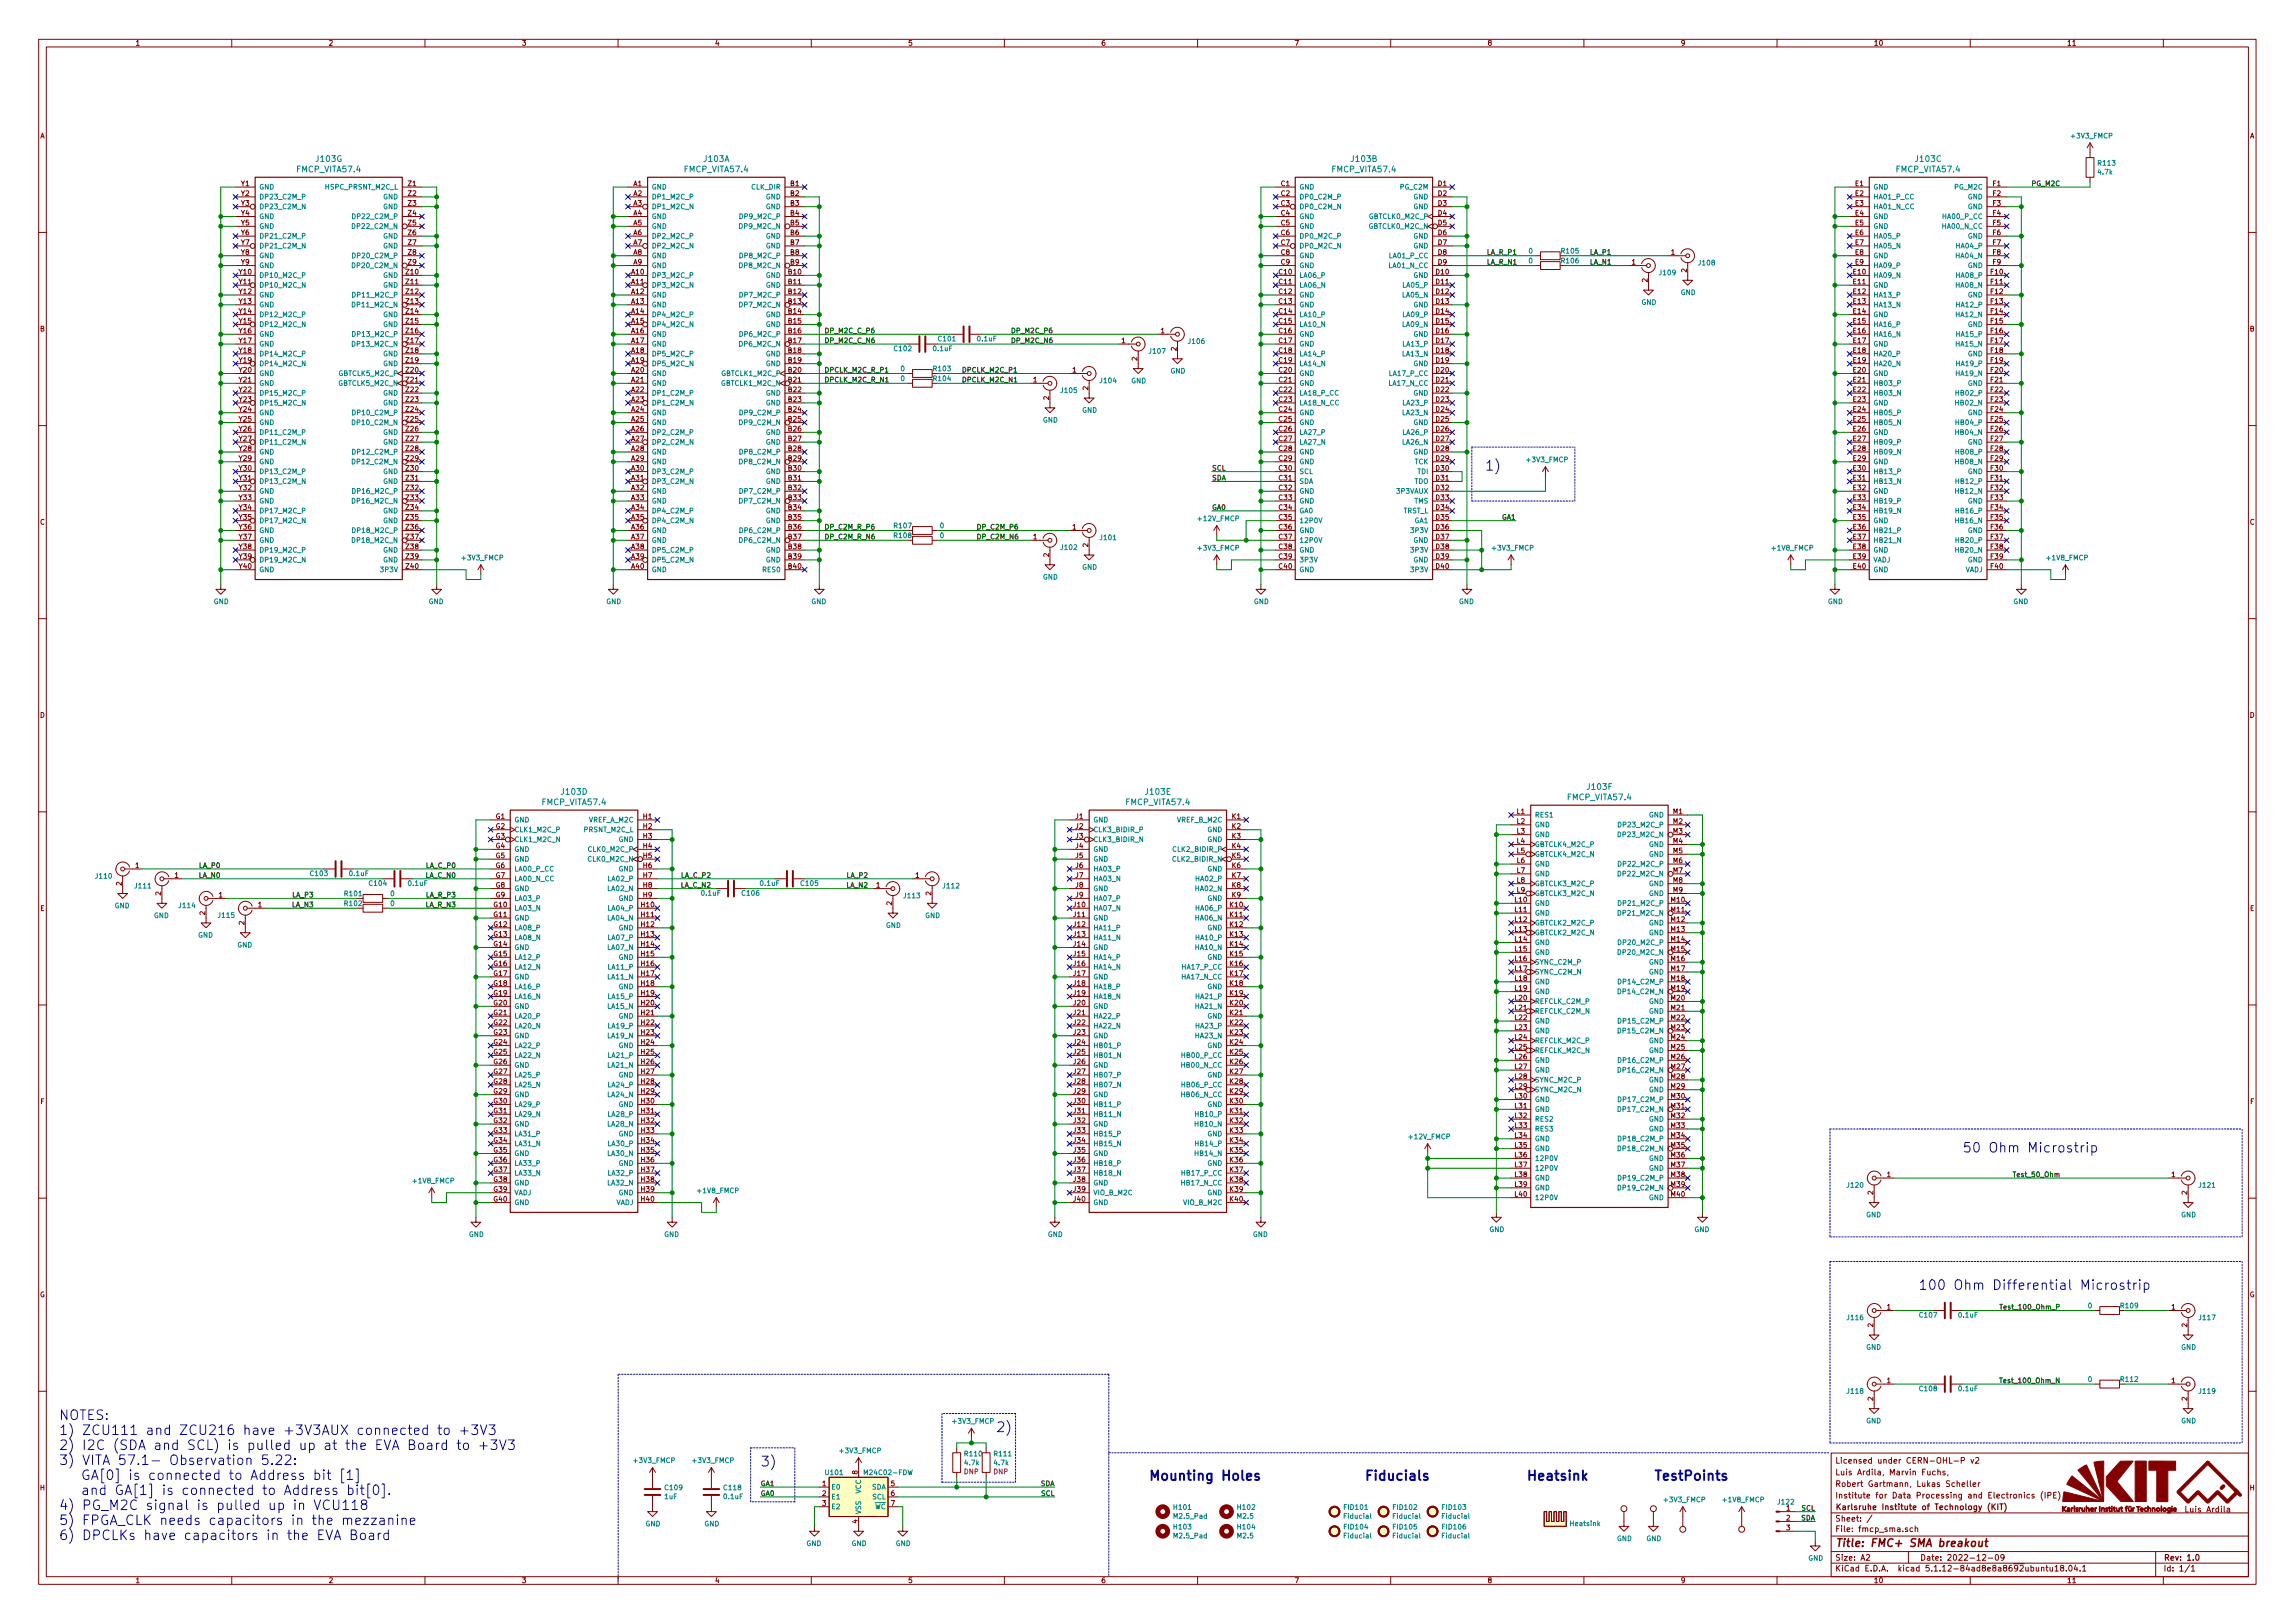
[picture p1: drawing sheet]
<svg xmlns="http://www.w3.org/2000/svg" width="594mm" height="420mm" viewBox="0 0 594 420" stroke-linecap="round" stroke-linejoin="round" font-family="sans-serif">
<defs><g id="words">
<g font-size="3.5" fill="#0000c2">
<text x="385.5" y="121.8">1)</text>
<text x="508" y="298.4">50 Ohm Microstrip</text>
<text x="496.6" y="333.9">100 Ohm Differential Microstrip</text>
<text x="15.2" y="367.6">NOTES:</text>
<text x="15.2" y="371.5">1) ZCU111 and ZCU216 have +3V3AUX connected to +3V3</text>
<text x="257.8" y="370.8">2)</text>
<text x="15.2" y="375.4">2) I2C (SDA and SCL) is pulled up at the EVA Board to +3V3</text>
<text x="15.2" y="379.3">3) VITA 57.1- Observation 5.22:</text>
<text x="18.1" y="383.2">GA[0] is connected to Address bit [1]</text>
<text x="196.8" y="379.6">3)</text>
<text x="297.2" y="383.3">Mounting Holes</text>
<text x="353.1" y="383.3">Fiducials</text>
<text x="395" y="383.3">Heatsink</text>
<text x="428" y="383.3">TestPoints</text>
<text x="18.1" y="387">and GA[1] is connected to Address bit[0].</text>
<text x="15.2" y="390.9">4) PG_M2C signal is pulled up in VCU118</text>
<text x="15.2" y="394.8">5) FPGA_CLK needs capacitors in the mezzanine</text>
<text x="15.2" y="398.7">6) DPCLKs have capacitors in the EVA Board</text>
</g>
<text font-size="2.8" fill="#840000" x="475" y="400.4">Title: FMC+ SMA breakout</text>
<g font-size="2.1" fill="#008484">
<text x="81.9" y="41.9">J103G</text>
<text x="182.3" y="41.9">J103A</text>
<text x="349.9" y="41.9">J103B</text>
<text x="496" y="41.9">J103C</text>
<text x="77" y="44.6">FMCP_VITA57.4</text>
<text x="177.3" y="44.6">FMCP_VITA57.4</text>
<text x="345" y="44.6">FMCP_VITA57.4</text>
<text x="491" y="44.6">FMCP_VITA57.4</text>
<text x="140.5" y="208.4">FMCP_VITA57.4</text>
<text x="145.5" y="205.7">J103D</text>
<text x="291.6" y="208.4">FMCP_VITA57.4</text>
<text x="296.6" y="205.7">J103E</text>
<text x="405.9" y="207.2">FMCP_VITA57.4</text>
<text x="411" y="204.5">J103F</text>
</g>
<g font-size="2.1" fill="#840000">
<text x="475" y="381.9">Luis Ardila, Marvin Fuchs,</text>
<text x="475" y="378.9">Licensed under CERN-OHL-P v2</text>
<text x="475" y="387.9">Institute for Data Processing and Electronics (IPE)</text>
<text x="475" y="384.9">Robert Gartmann, Lukas Scheller</text>
<text x="475" y="393.9">Sheet: /</text>
<text x="475" y="390.9">Karlsruhe Institute of Technology (KIT)</text>
<text x="566.1" y="391.5">Luis Ardila</text>
<text x="475" y="396.6">File: fmcp_sma.sch</text>
<text x="475" y="406.8">KiCad E.D.A. kicad 5.1.12-84ad8e8a8692ubuntu18.04.1</text>
<text x="475" y="404">Size: A2</text>
<text x="497" y="404">Date: 2022-12-09</text>
<text x="560" y="404">Rev: 1.0</text>
<text x="560" y="406.8">Id: 1/1</text>
</g>
<g font-size="1.8" fill="#840000">
<text x="35" y="11.8">1</text>
<text x="85" y="11.8">2</text>
<text x="135" y="11.8">3</text>
<text x="185" y="11.8">4</text>
<text x="235" y="11.8">5</text>
<text x="285" y="11.8">6</text>
<text x="335" y="11.8">7</text>
<text x="385" y="11.8">8</text>
<text x="435" y="11.8">9</text>
<text x="485" y="11.8">10</text>
<text x="535" y="11.8">11</text>
<text x="10.4" y="35.8">A</text>
<text x="582.4" y="35.8">A</text>
<text x="62.4" y="48.2">Y1</text>
<text x="62.4" y="50.7">Y2</text>
<text x="62.4" y="53.3">Y3</text>
<text x="105.7" y="48.2">Z1</text>
<text x="105.7" y="50.7">Z2</text>
<text x="105.7" y="53.3">Z3</text>
<text x="164" y="48.2">A1</text>
<text x="164" y="50.7">A2</text>
<text x="164" y="53.3">A3</text>
<text x="204.6" y="48.2">B1</text>
<text x="204.6" y="50.7">B2</text>
<text x="204.6" y="53.3">B3</text>
<text x="331.6" y="48.2">C1</text>
<text x="331.6" y="50.7">C2</text>
<text x="331.6" y="53.3">C3</text>
<text x="372.3" y="48.2">D1</text>
<text x="372.3" y="50.7">D2</text>
<text x="372.3" y="53.3">D3</text>
<text x="480.3" y="48.2">E1</text>
<text x="480.3" y="50.7">E2</text>
<text x="480.3" y="53.3">E3</text>
<text x="515.9" y="48.2">F1</text>
<text x="515.9" y="50.7">F2</text>
<text x="515.9" y="53.3">F3</text>
<text x="62.4" y="55.8">Y4</text>
<text x="62.4" y="58.3">Y5</text>
<text x="105.7" y="55.8">Z4</text>
<text x="105.7" y="58.3">Z5</text>
<text x="164" y="55.8">A4</text>
<text x="164" y="58.3">A5</text>
<text x="204.6" y="55.8">B4</text>
<text x="204.6" y="58.3">B5</text>
<text x="331.6" y="55.8">C4</text>
<text x="331.6" y="58.3">C5</text>
<text x="372.3" y="55.8">D4</text>
<text x="372.3" y="58.3">D5</text>
<text x="480.3" y="55.8">E4</text>
<text x="480.3" y="58.3">E5</text>
<text x="515.9" y="55.8">F4</text>
<text x="515.9" y="58.3">F5</text>
<text x="62.4" y="60.9">Y6</text>
<text x="62.4" y="63.4">Y7</text>
<text x="62.4" y="66">Y8</text>
<text x="105.7" y="60.9">Z6</text>
<text x="105.7" y="63.4">Z7</text>
<text x="105.7" y="66">Z8</text>
<text x="164" y="60.9">A6</text>
<text x="164" y="63.4">A7</text>
<text x="164" y="66">A8</text>
<text x="204.6" y="60.9">B6</text>
<text x="204.6" y="63.4">B7</text>
<text x="204.6" y="66">B8</text>
<text x="331.6" y="60.9">C6</text>
<text x="331.6" y="63.4">C7</text>
<text x="331.6" y="66">C8</text>
<text x="372.3" y="60.9">D6</text>
<text x="372.3" y="63.4">D7</text>
<text x="372.3" y="66">D8</text>
<text x="432.6" y="66">1</text>
<text x="480.3" y="60.9">E6</text>
<text x="480.3" y="63.4">E7</text>
<text x="480.3" y="66">E8</text>
<text x="515.9" y="60.9">F6</text>
<text x="515.9" y="63.4">F7</text>
<text x="515.9" y="66">F8</text>
<text x="61.9" y="71">Y10</text>
<text x="62.4" y="68.5">Y9</text>
<text x="105.2" y="71">Z10</text>
<text x="105.7" y="68.5">Z9</text>
<text x="163.5" y="71">A10</text>
<text x="164" y="68.5">A9</text>
<text x="204.1" y="71">B10</text>
<text x="204.6" y="68.5">B9</text>
<text x="331.1" y="71">C10</text>
<text x="331.6" y="68.5">C9</text>
<text x="371.8" y="71">D10</text>
<text x="372.3" y="68.5">D9</text>
<text x="422.4" y="68.5">1</text>
<text x="436.6" y="70.5" transform="rotate(-90 436.6 70.5)">2</text>
<text x="479.8" y="71">E10</text>
<text x="480.3" y="68.5">E9</text>
<text x="515.4" y="71">F10</text>
<text x="515.9" y="68.5">F9</text>
<text x="61.9" y="73.6">Y11</text>
<text x="61.9" y="76.1">Y12</text>
<text x="105.2" y="73.6">Z11</text>
<text x="105.2" y="76.1">Z12</text>
<text x="163.5" y="73.6">A11</text>
<text x="163.5" y="76.1">A12</text>
<text x="204.1" y="73.6">B11</text>
<text x="204.1" y="76.1">B12</text>
<text x="331.1" y="73.6">C11</text>
<text x="331.1" y="76.1">C12</text>
<text x="371.8" y="73.6">D11</text>
<text x="371.8" y="76.1">D12</text>
<text x="426.5" y="73" transform="rotate(-90 426.5 73)">2</text>
<text x="479.8" y="73.6">E11</text>
<text x="479.8" y="76.1">E12</text>
<text x="515.4" y="73.6">F11</text>
<text x="515.4" y="76.1">F12</text>
<text x="61.9" y="78.7">Y13</text>
<text x="61.9" y="81.2">Y14</text>
<text x="61.9" y="83.7">Y15</text>
<text x="105.2" y="78.7">Z13</text>
<text x="105.2" y="81.2">Z14</text>
<text x="105.2" y="83.7">Z15</text>
<text x="163.5" y="78.7">A13</text>
<text x="163.5" y="81.2">A14</text>
<text x="163.5" y="83.7">A15</text>
<text x="204.1" y="78.7">B13</text>
<text x="204.1" y="81.2">B14</text>
<text x="204.1" y="83.7">B15</text>
<text x="331.1" y="78.7">C13</text>
<text x="331.1" y="81.2">C14</text>
<text x="331.1" y="83.7">C15</text>
<text x="371.8" y="78.7">D13</text>
<text x="371.8" y="81.2">D14</text>
<text x="371.8" y="83.7">D15</text>
<text x="479.8" y="78.7">E13</text>
<text x="479.8" y="81.2">E14</text>
<text x="479.8" y="83.7">E15</text>
<text x="515.4" y="78.7">F13</text>
<text x="515.4" y="81.2">F14</text>
<text x="515.4" y="83.7">F15</text>
<text x="10.4" y="85.8">B</text>
<text x="61.9" y="86.3">Y16</text>
<text x="61.9" y="88.8">Y17</text>
<text x="105.2" y="86.3">Z16</text>
<text x="105.2" y="88.8">Z17</text>
<text x="163.5" y="86.3">A16</text>
<text x="163.5" y="88.8">A17</text>
<text x="204.1" y="86.3">B16</text>
<text x="204.1" y="88.8">B17</text>
<text x="290.3" y="88.8">1</text>
<text x="300.5" y="86.3">1</text>
<text x="331.1" y="86.3">C16</text>
<text x="331.1" y="88.8">C17</text>
<text x="371.8" y="86.3">D16</text>
<text x="371.8" y="88.8">D17</text>
<text x="479.8" y="86.3">E16</text>
<text x="479.8" y="88.8">E17</text>
<text x="515.4" y="86.3">F16</text>
<text x="515.4" y="88.8">F17</text>
<text x="582.4" y="85.8">B</text>
<text x="61.9" y="91.4">Y18</text>
<text x="61.9" y="93.9">Y19</text>
<text x="105.2" y="91.4">Z18</text>
<text x="105.2" y="93.9">Z19</text>
<text x="163.5" y="91.4">A18</text>
<text x="163.5" y="93.9">A19</text>
<text x="204.1" y="91.4">B18</text>
<text x="204.1" y="93.9">B19</text>
<text x="294.4" y="93.4" transform="rotate(-90 294.4 93.4)">2</text>
<text x="304.5" y="90.8" transform="rotate(-90 304.5 90.8)">2</text>
<text x="331.1" y="91.4">C18</text>
<text x="331.1" y="93.9">C19</text>
<text x="371.8" y="91.4">D18</text>
<text x="371.8" y="93.9">D19</text>
<text x="479.8" y="91.4">E18</text>
<text x="479.8" y="93.9">E19</text>
<text x="515.4" y="91.4">F18</text>
<text x="515.4" y="93.9">F19</text>
<text x="61.9" y="96.4">Y20</text>
<text x="61.9" y="99">Y21</text>
<text x="61.9" y="101.5">Y22</text>
<text x="105.2" y="96.4">Z20</text>
<text x="105.2" y="99">Z21</text>
<text x="105.2" y="101.5">Z22</text>
<text x="163.5" y="96.4">A20</text>
<text x="163.5" y="99">A21</text>
<text x="163.5" y="101.5">A22</text>
<text x="204.1" y="96.4">B20</text>
<text x="204.1" y="99">B21</text>
<text x="204.1" y="101.5">B22</text>
<text x="267.5" y="99">1</text>
<text x="277.6" y="96.4">1</text>
<text x="281.7" y="101" transform="rotate(-90 281.7 101)">2</text>
<text x="331.1" y="96.4">C20</text>
<text x="331.1" y="99">C21</text>
<text x="331.1" y="101.5">C22</text>
<text x="371.8" y="96.4">D20</text>
<text x="371.8" y="99">D21</text>
<text x="371.8" y="101.5">D22</text>
<text x="479.8" y="96.4">E20</text>
<text x="479.8" y="99">E21</text>
<text x="479.8" y="101.5">E22</text>
<text x="515.4" y="96.4">F20</text>
<text x="515.4" y="99">F21</text>
<text x="515.4" y="101.5">F22</text>
<text x="61.9" y="104.1">Y23</text>
<text x="61.9" y="106.6">Y24</text>
<text x="105.2" y="104.1">Z23</text>
<text x="105.2" y="106.6">Z24</text>
<text x="163.5" y="104.1">A23</text>
<text x="163.5" y="106.6">A24</text>
<text x="204.1" y="104.1">B23</text>
<text x="204.1" y="106.6">B24</text>
<text x="271.5" y="103.5" transform="rotate(-90 271.5 103.5)">2</text>
<text x="331.1" y="104.1">C23</text>
<text x="331.1" y="106.6">C24</text>
<text x="371.8" y="104.1">D23</text>
<text x="371.8" y="106.6">D24</text>
<text x="479.8" y="104.1">E23</text>
<text x="479.8" y="106.6">E24</text>
<text x="515.4" y="104.1">F23</text>
<text x="515.4" y="106.6">F24</text>
<text x="61.9" y="109.1">Y25</text>
<text x="61.9" y="111.7">Y26</text>
<text x="105.2" y="109.1">Z25</text>
<text x="105.2" y="111.7">Z26</text>
<text x="163.5" y="109.1">A25</text>
<text x="163.5" y="111.7">A26</text>
<text x="204.1" y="109.1">B25</text>
<text x="204.1" y="111.7">B26</text>
<text x="331.1" y="109.1">C25</text>
<text x="331.1" y="111.7">C26</text>
<text x="371.8" y="109.1">D25</text>
<text x="371.8" y="111.7">D26</text>
<text x="479.8" y="109.1">E25</text>
<text x="479.8" y="111.7">E26</text>
<text x="515.4" y="109.1">F25</text>
<text x="515.4" y="111.7">F26</text>
<text x="61.9" y="114.2">Y27</text>
<text x="61.9" y="116.8">Y28</text>
<text x="61.9" y="119.3">Y29</text>
<text x="105.2" y="114.2">Z27</text>
<text x="105.2" y="116.8">Z28</text>
<text x="105.2" y="119.3">Z29</text>
<text x="163.5" y="114.2">A27</text>
<text x="163.5" y="116.8">A28</text>
<text x="163.5" y="119.3">A29</text>
<text x="204.1" y="114.2">B27</text>
<text x="204.1" y="116.8">B28</text>
<text x="204.1" y="119.3">B29</text>
<text x="331.1" y="114.2">C27</text>
<text x="331.1" y="116.8">C28</text>
<text x="331.1" y="119.3">C29</text>
<text x="371.8" y="114.2">D27</text>
<text x="371.8" y="116.8">D28</text>
<text x="371.8" y="119.3">D29</text>
<text x="479.8" y="114.2">E27</text>
<text x="479.8" y="116.8">E28</text>
<text x="479.8" y="119.3">E29</text>
<text x="515.4" y="114.2">F27</text>
<text x="515.4" y="116.8">F28</text>
<text x="515.4" y="119.3">F29</text>
<text x="61.9" y="121.8">Y30</text>
<text x="61.9" y="124.4">Y31</text>
<text x="105.2" y="121.8">Z30</text>
<text x="105.2" y="124.4">Z31</text>
<text x="163.5" y="121.8">A30</text>
<text x="163.5" y="124.4">A31</text>
<text x="204.1" y="121.8">B30</text>
<text x="204.1" y="124.4">B31</text>
<text x="331.1" y="121.8">C30</text>
<text x="331.1" y="124.4">C31</text>
<text x="371.8" y="121.8">D30</text>
<text x="371.8" y="124.4">D31</text>
<text x="479.8" y="121.8">E30</text>
<text x="479.8" y="124.4">E31</text>
<text x="515.4" y="121.8">F30</text>
<text x="515.4" y="124.4">F31</text>
<text x="61.9" y="126.9">Y32</text>
<text x="61.9" y="129.5">Y33</text>
<text x="61.9" y="132">Y34</text>
<text x="105.2" y="126.9">Z32</text>
<text x="105.2" y="129.5">Z33</text>
<text x="105.2" y="132">Z34</text>
<text x="163.5" y="126.9">A32</text>
<text x="163.5" y="129.5">A33</text>
<text x="163.5" y="132">A34</text>
<text x="204.1" y="126.9">B32</text>
<text x="204.1" y="129.5">B33</text>
<text x="204.1" y="132">B34</text>
<text x="331.1" y="126.9">C32</text>
<text x="331.1" y="129.5">C33</text>
<text x="331.1" y="132">C34</text>
<text x="371.8" y="126.9">D32</text>
<text x="371.8" y="129.5">D33</text>
<text x="371.8" y="132">D34</text>
<text x="479.8" y="126.9">E32</text>
<text x="479.8" y="129.5">E33</text>
<text x="479.8" y="132">E34</text>
<text x="515.4" y="126.9">F32</text>
<text x="515.4" y="129.5">F33</text>
<text x="515.4" y="132">F34</text>
<text x="10.4" y="135.8">C</text>
<text x="61.9" y="134.5">Y35</text>
<text x="61.9" y="137.1">Y36</text>
<text x="105.2" y="134.5">Z35</text>
<text x="105.2" y="137.1">Z36</text>
<text x="163.5" y="134.5">A35</text>
<text x="163.5" y="137.1">A36</text>
<text x="204.1" y="134.5">B35</text>
<text x="204.1" y="137.1">B36</text>
<text x="277.6" y="137.1">1</text>
<text x="331.1" y="134.5">C35</text>
<text x="331.1" y="137.1">C36</text>
<text x="371.8" y="134.5">D35</text>
<text x="371.8" y="137.1">D36</text>
<text x="479.8" y="134.5">E35</text>
<text x="479.8" y="137.1">E36</text>
<text x="515.4" y="134.5">F35</text>
<text x="515.4" y="137.1">F36</text>
<text x="582.4" y="135.8">C</text>
<text x="61.9" y="139.6">Y37</text>
<text x="61.9" y="142.2">Y38</text>
<text x="105.2" y="139.6">Z37</text>
<text x="105.2" y="142.2">Z38</text>
<text x="163.5" y="139.6">A37</text>
<text x="163.5" y="142.2">A38</text>
<text x="204.1" y="139.6">B37</text>
<text x="204.1" y="142.2">B38</text>
<text x="267.5" y="139.6">1</text>
<text x="281.7" y="141.6" transform="rotate(-90 281.7 141.6)">2</text>
<text x="331.1" y="139.6">C37</text>
<text x="331.1" y="142.2">C38</text>
<text x="371.8" y="139.6">D37</text>
<text x="371.8" y="142.2">D38</text>
<text x="479.8" y="139.6">E37</text>
<text x="479.8" y="142.2">E38</text>
<text x="515.4" y="139.6">F37</text>
<text x="515.4" y="142.2">F38</text>
<text x="61.9" y="144.7">Y39</text>
<text x="61.9" y="147.2">Y40</text>
<text x="105.2" y="144.7">Z39</text>
<text x="105.2" y="147.2">Z40</text>
<text x="163.5" y="144.7">A39</text>
<text x="163.5" y="147.2">A40</text>
<text x="204.1" y="144.7">B39</text>
<text x="204.1" y="147.2">B40</text>
<text x="271.5" y="144.2" transform="rotate(-90 271.5 144.2)">2</text>
<text x="331.1" y="144.7">C39</text>
<text x="331.1" y="147.2">C40</text>
<text x="371.8" y="144.7">D39</text>
<text x="371.8" y="147.2">D40</text>
<text x="479.8" y="144.7">E39</text>
<text x="479.8" y="147.2">E40</text>
<text x="515.4" y="144.7">F39</text>
<text x="515.4" y="147.2">F40</text>
<text x="10.4" y="185.8">D</text>
<text x="582.4" y="185.8">D</text>
<text x="128.4" y="212">G1</text>
<text x="128.4" y="214.5">G2</text>
<text x="166.5" y="212">H1</text>
<text x="166.5" y="214.5">H2</text>
<text x="278.4" y="212">J1</text>
<text x="278.4" y="214.5">J2</text>
<text x="318.9" y="212">K1</text>
<text x="318.9" y="214.5">K2</text>
<text x="392.7" y="210.7">L1</text>
<text x="392.7" y="213.3">L2</text>
<text x="392.7" y="215.8">L3</text>
<text x="433.1" y="210.7">M1</text>
<text x="433.1" y="213.3">M2</text>
<text x="433.1" y="215.8">M3</text>
<text x="128.4" y="217.1">G3</text>
<text x="128.4" y="219.6">G4</text>
<text x="166.5" y="217.1">H3</text>
<text x="166.5" y="219.6">H4</text>
<text x="278.4" y="217.1">J3</text>
<text x="278.4" y="219.6">J4</text>
<text x="318.9" y="217.1">K3</text>
<text x="318.9" y="219.6">K4</text>
<text x="392.7" y="218.4">L4</text>
<text x="392.7" y="220.9">L5</text>
<text x="433.1" y="218.4">M4</text>
<text x="433.1" y="220.9">M5</text>
<text x="35.1" y="224.7">1</text>
<text x="45.2" y="227.2">1</text>
<text x="128.4" y="222.2">G5</text>
<text x="128.4" y="224.7">G6</text>
<text x="128.4" y="227.2">G7</text>
<text x="166.5" y="222.2">H5</text>
<text x="166.5" y="224.7">H6</text>
<text x="166.5" y="227.2">H7</text>
<text x="237" y="227.2">1</text>
<text x="278.4" y="222.2">J5</text>
<text x="278.4" y="224.7">J6</text>
<text x="278.4" y="227.2">J7</text>
<text x="318.9" y="222.2">K5</text>
<text x="318.9" y="224.7">K6</text>
<text x="318.9" y="227.2">K7</text>
<text x="392.7" y="223.4">L6</text>
<text x="392.7" y="226">L7</text>
<text x="433.1" y="223.4">M6</text>
<text x="433.1" y="226">M7</text>
<text x="31.5" y="229.3" transform="rotate(-90 31.5 229.3)">2</text>
<text x="41.7" y="231.8" transform="rotate(-90 41.7 231.8)">2</text>
<text x="56.7" y="232.3">1</text>
<text x="128.4" y="229.8">G8</text>
<text x="128.4" y="232.3">G9</text>
<text x="166.5" y="229.8">H8</text>
<text x="166.5" y="232.3">H9</text>
<text x="226.8" y="229.8">1</text>
<text x="241" y="231.8" transform="rotate(-90 241 231.8)">2</text>
<text x="278.4" y="229.8">J8</text>
<text x="278.4" y="232.3">J9</text>
<text x="318.9" y="229.8">K8</text>
<text x="318.9" y="232.3">K9</text>
<text x="392.2" y="233.6">L10</text>
<text x="392.7" y="228.5">L8</text>
<text x="392.7" y="231.1">L9</text>
<text x="432.6" y="233.6">M10</text>
<text x="433.1" y="228.5">M8</text>
<text x="433.1" y="231.1">M9</text>
<text x="10.4" y="235.8">E</text>
<text x="53.1" y="236.9" transform="rotate(-90 53.1 236.9)">2</text>
<text x="63.2" y="239.4" transform="rotate(-90 63.2 239.4)">2</text>
<text x="66.8" y="234.9">1</text>
<text x="127.9" y="234.9">G10</text>
<text x="127.9" y="237.4">G11</text>
<text x="127.9" y="239.9">G12</text>
<text x="166" y="234.9">H10</text>
<text x="166" y="237.4">H11</text>
<text x="166" y="239.9">H12</text>
<text x="230.9" y="234.3" transform="rotate(-90 230.9 234.3)">2</text>
<text x="277.9" y="234.9">J10</text>
<text x="277.9" y="237.4">J11</text>
<text x="277.9" y="239.9">J12</text>
<text x="318.4" y="234.9">K10</text>
<text x="318.4" y="237.4">K11</text>
<text x="318.4" y="239.9">K12</text>
<text x="392.2" y="236.1">L11</text>
<text x="392.2" y="238.7">L12</text>
<text x="432.6" y="236.1">M11</text>
<text x="432.6" y="238.7">M12</text>
<text x="582.4" y="235.8">E</text>
<text x="127.9" y="242.5">G13</text>
<text x="127.9" y="245">G14</text>
<text x="166" y="242.5">H13</text>
<text x="166" y="245">H14</text>
<text x="277.9" y="242.5">J13</text>
<text x="277.9" y="245">J14</text>
<text x="318.4" y="242.5">K13</text>
<text x="318.4" y="245">K14</text>
<text x="392.2" y="241.2">L13</text>
<text x="392.2" y="243.8">L14</text>
<text x="432.6" y="241.2">M13</text>
<text x="432.6" y="243.8">M14</text>
<text x="127.9" y="247.6">G15</text>
<text x="127.9" y="250.1">G16</text>
<text x="166" y="247.6">H15</text>
<text x="166" y="250.1">H16</text>
<text x="277.9" y="247.6">J15</text>
<text x="277.9" y="250.1">J16</text>
<text x="318.4" y="247.6">K15</text>
<text x="318.4" y="250.1">K16</text>
<text x="392.2" y="246.3">L15</text>
<text x="392.2" y="248.8">L16</text>
<text x="392.2" y="251.4">L17</text>
<text x="432.6" y="246.3">M15</text>
<text x="432.6" y="248.8">M16</text>
<text x="432.6" y="251.4">M17</text>
<text x="127.9" y="252.6">G17</text>
<text x="127.9" y="255.2">G18</text>
<text x="127.9" y="257.7">G19</text>
<text x="166" y="252.6">H17</text>
<text x="166" y="255.2">H18</text>
<text x="166" y="257.7">H19</text>
<text x="277.9" y="252.6">J17</text>
<text x="277.9" y="255.2">J18</text>
<text x="277.9" y="257.7">J19</text>
<text x="318.4" y="252.6">K17</text>
<text x="318.4" y="255.2">K18</text>
<text x="318.4" y="257.7">K19</text>
<text x="392.2" y="253.9">L18</text>
<text x="392.2" y="256.5">L19</text>
<text x="432.6" y="253.9">M18</text>
<text x="432.6" y="256.5">M19</text>
<text x="127.9" y="260.3">G20</text>
<text x="127.9" y="262.8">G21</text>
<text x="166" y="260.3">H20</text>
<text x="166" y="262.8">H21</text>
<text x="277.9" y="260.3">J20</text>
<text x="277.9" y="262.8">J21</text>
<text x="318.4" y="260.3">K20</text>
<text x="318.4" y="262.8">K21</text>
<text x="392.2" y="259">L20</text>
<text x="392.2" y="261.5">L21</text>
<text x="432.6" y="259">M20</text>
<text x="432.6" y="261.5">M21</text>
<text x="127.9" y="265.3">G22</text>
<text x="127.9" y="267.9">G23</text>
<text x="166" y="265.3">H22</text>
<text x="166" y="267.9">H23</text>
<text x="277.9" y="265.3">J22</text>
<text x="277.9" y="267.9">J23</text>
<text x="318.4" y="265.3">K22</text>
<text x="318.4" y="267.9">K23</text>
<text x="392.2" y="264.1">L22</text>
<text x="392.2" y="266.6">L23</text>
<text x="392.2" y="269.2">L24</text>
<text x="432.6" y="264.1">M22</text>
<text x="432.6" y="266.6">M23</text>
<text x="432.6" y="269.2">M24</text>
<text x="127.9" y="270.4">G24</text>
<text x="127.9" y="273">G25</text>
<text x="127.9" y="275.5">G26</text>
<text x="166" y="270.4">H24</text>
<text x="166" y="273">H25</text>
<text x="166" y="275.5">H26</text>
<text x="277.9" y="270.4">J24</text>
<text x="277.9" y="273">J25</text>
<text x="277.9" y="275.5">J26</text>
<text x="318.4" y="270.4">K24</text>
<text x="318.4" y="273">K25</text>
<text x="318.4" y="275.5">K26</text>
<text x="392.2" y="271.7">L25</text>
<text x="392.2" y="274.2">L26</text>
<text x="432.6" y="271.7">M25</text>
<text x="432.6" y="274.2">M26</text>
<text x="127.9" y="278">G27</text>
<text x="127.9" y="280.6">G28</text>
<text x="166" y="278">H27</text>
<text x="166" y="280.6">H28</text>
<text x="277.9" y="278">J27</text>
<text x="277.9" y="280.6">J28</text>
<text x="318.4" y="278">K27</text>
<text x="318.4" y="280.6">K28</text>
<text x="392.2" y="276.8">L27</text>
<text x="392.2" y="279.3">L28</text>
<text x="392.2" y="281.9">L29</text>
<text x="432.6" y="276.8">M27</text>
<text x="432.6" y="279.3">M28</text>
<text x="432.6" y="281.9">M29</text>
<text x="10.5" y="285.8">F</text>
<text x="127.9" y="283.1">G29</text>
<text x="127.9" y="285.7">G30</text>
<text x="166" y="283.1">H29</text>
<text x="166" y="285.7">H30</text>
<text x="277.9" y="283.1">J29</text>
<text x="277.9" y="285.7">J30</text>
<text x="318.4" y="283.1">K29</text>
<text x="318.4" y="285.7">K30</text>
<text x="392.2" y="284.4">L30</text>
<text x="392.2" y="286.9">L31</text>
<text x="432.6" y="284.4">M30</text>
<text x="432.6" y="286.9">M31</text>
<text x="582.5" y="285.8">F</text>
<text x="127.9" y="288.2">G31</text>
<text x="127.9" y="290.7">G32</text>
<text x="127.9" y="293.3">G33</text>
<text x="166" y="288.2">H31</text>
<text x="166" y="290.7">H32</text>
<text x="166" y="293.3">H33</text>
<text x="277.9" y="288.2">J31</text>
<text x="277.9" y="290.7">J32</text>
<text x="277.9" y="293.3">J33</text>
<text x="318.4" y="288.2">K31</text>
<text x="318.4" y="290.7">K32</text>
<text x="318.4" y="293.3">K33</text>
<text x="392.2" y="289.5">L32</text>
<text x="392.2" y="292">L33</text>
<text x="432.6" y="289.5">M32</text>
<text x="432.6" y="292">M33</text>
<text x="127.9" y="295.8">G34</text>
<text x="127.9" y="298.4">G35</text>
<text x="166" y="295.8">H34</text>
<text x="166" y="298.4">H35</text>
<text x="277.9" y="295.8">J34</text>
<text x="277.9" y="298.4">J35</text>
<text x="318.4" y="295.8">K34</text>
<text x="318.4" y="298.4">K35</text>
<text x="392.2" y="294.6">L34</text>
<text x="392.2" y="297.1">L35</text>
<text x="392.2" y="299.6">L36</text>
<text x="432.6" y="294.6">M34</text>
<text x="432.6" y="297.1">M35</text>
<text x="432.6" y="299.6">M36</text>
<text x="127.9" y="300.9">G36</text>
<text x="127.9" y="303.4">G37</text>
<text x="127.9" y="306">G38</text>
<text x="166" y="300.9">H36</text>
<text x="166" y="303.4">H37</text>
<text x="166" y="306">H38</text>
<text x="277.9" y="300.9">J36</text>
<text x="277.9" y="303.4">J37</text>
<text x="277.9" y="306">J38</text>
<text x="318.4" y="300.9">K36</text>
<text x="318.4" y="303.4">K37</text>
<text x="318.4" y="306">K38</text>
<text x="392.2" y="302.2">L37</text>
<text x="392.2" y="304.7">L38</text>
<text x="432.6" y="302.2">M37</text>
<text x="432.6" y="304.7">M38</text>
<text x="488.5" y="304.7">1</text>
<text x="562.1" y="304.7">1</text>
<text x="127.9" y="308.5">G39</text>
<text x="127.9" y="311.1">G40</text>
<text x="166" y="308.5">H39</text>
<text x="166" y="311.1">H40</text>
<text x="277.9" y="308.5">J39</text>
<text x="277.9" y="311.1">J40</text>
<text x="318.4" y="308.5">K39</text>
<text x="318.4" y="311.1">K40</text>
<text x="392.2" y="307.3">L39</text>
<text x="392.2" y="309.8">L40</text>
<text x="432.6" y="307.3">M39</text>
<text x="432.6" y="309.8">M40</text>
<text x="484.9" y="309.3" transform="rotate(-90 484.9 309.3)">2</text>
<text x="566.2" y="309.3" transform="rotate(-90 566.2 309.3)">2</text>
<text x="10.3" y="335.8">G</text>
<text x="582.3" y="335.8">G</text>
<text x="488.5" y="339">1</text>
<text x="562.1" y="339">1</text>
<text x="484.9" y="343.6" transform="rotate(-90 484.9 343.6)">2</text>
<text x="566.2" y="343.6" transform="rotate(-90 566.2 343.6)">2</text>
<text x="488.5" y="358.1">1</text>
<text x="562.1" y="358.1">1</text>
<text x="484.9" y="362.6" transform="rotate(-90 484.9 362.6)">2</text>
<text x="566.2" y="362.6" transform="rotate(-90 566.2 362.6)">2</text>
<text x="222" y="381.7" transform="rotate(-90 222 381.7)">8</text>
<text x="10.4" y="385.8">H</text>
<text x="212.9" y="384.7">1</text>
<text x="212.9" y="387.3">2</text>
<text x="212.9" y="389.8">3</text>
<text x="230.7" y="384.7">5</text>
<text x="230.7" y="387.3">6</text>
<text x="230.7" y="389.8">7</text>
<text x="582.4" y="385.8">H</text>
<text x="222" y="394.4" transform="rotate(-90 222 394.4)">4</text>
<text x="462.4" y="391.1">1</text>
<text x="462.4" y="393.6">2</text>
<text x="462.4" y="396.2">3</text>
<text x="35" y="409.8">1</text>
<text x="85" y="409.8">2</text>
<text x="135" y="409.8">3</text>
<text x="185" y="409.8">4</text>
<text x="235" y="409.8">5</text>
<text x="285" y="409.8">6</text>
<text x="335" y="409.8">7</text>
<text x="385" y="409.8">8</text>
<text x="435" y="409.8">9</text>
<text x="485" y="409.8">10</text>
<text x="535" y="409.8">11</text>
</g>
<g font-size="1.8" fill="#008484">
<text x="536.3" y="35.8">+3V3_FMCP</text>
<text x="543.2" y="45.2">4.7k</text>
<text x="543.2" y="42.9">R113</text>
<text x="67.1" y="49.1">GND</text>
<text x="67.1" y="51.6">DP23_C2M_P</text>
<text x="84.5" y="49.1">HSPC_PRSNT_M2C_L</text>
<text x="99.2" y="51.6">GND</text>
<text x="168.7" y="49.1">GND</text>
<text x="168.7" y="51.6">DP1_M2C_P</text>
<text x="194.5" y="49.1">CLK_DIR</text>
<text x="198.2" y="51.6">GND</text>
<text x="336.3" y="49.1">GND</text>
<text x="336.3" y="51.6">DP0_C2M_P</text>
<text x="362.6" y="49.1">PG_C2M</text>
<text x="365.9" y="51.6">GND</text>
<text x="484.9" y="49.1">GND</text>
<text x="484.9" y="51.6">HA01_P_CC</text>
<text x="506.1" y="49.1">PG_M2C</text>
<text x="509.4" y="51.6">GND</text>
<text x="67.1" y="54.1">DP23_C2M_N</text>
<text x="67.1" y="56.7">GND</text>
<text x="67.1" y="59.2">GND</text>
<text x="91.7" y="59.2">DP22_C2M_N</text>
<text x="91.8" y="56.7">DP22_C2M_P</text>
<text x="99.2" y="54.1">GND</text>
<text x="168.7" y="54.1">DP1_M2C_N</text>
<text x="168.7" y="56.7">GND</text>
<text x="168.7" y="59.2">GND</text>
<text x="191.8" y="59.2">DP9_M2C_N</text>
<text x="191.9" y="56.7">DP9_M2C_P</text>
<text x="198.2" y="54.1">GND</text>
<text x="336.3" y="54.1">DP0_C2M_N</text>
<text x="336.3" y="56.7">GND</text>
<text x="336.3" y="59.2">GND</text>
<text x="354.5" y="59.2">GBTCLK0_M2C_N</text>
<text x="354.6" y="56.7">GBTCLK0_M2C_P</text>
<text x="365.9" y="54.1">GND</text>
<text x="484.9" y="54.1">HA01_N_CC</text>
<text x="484.9" y="56.7">GND</text>
<text x="484.9" y="59.2">GND</text>
<text x="503" y="59.2">HA00_N_CC</text>
<text x="503.1" y="56.7">HA00_P_CC</text>
<text x="509.4" y="54.1">GND</text>
<text x="67.1" y="61.8">DP21_C2M_P</text>
<text x="67.1" y="64.3">DP21_C2M_N</text>
<text x="99.2" y="61.8">GND</text>
<text x="99.2" y="64.3">GND</text>
<text x="168.7" y="61.8">DP2_M2C_P</text>
<text x="168.7" y="64.3">DP2_M2C_N</text>
<text x="198.2" y="61.8">GND</text>
<text x="198.2" y="64.3">GND</text>
<text x="336.3" y="61.8">DP0_M2C_P</text>
<text x="336.3" y="64.3">DP0_M2C_N</text>
<text x="365.9" y="61.8">GND</text>
<text x="365.9" y="64.3">GND</text>
<text x="395.8" y="65.6">0</text>
<text x="404.3" y="65.6">R105</text>
<text x="484.9" y="61.8">HA05_P</text>
<text x="484.9" y="64.3">HA05_N</text>
<text x="506.7" y="64.3">HA04_P</text>
<text x="509.4" y="61.8">GND</text>
<text x="67.1" y="71.9">DP10_M2C_P</text>
<text x="67.1" y="66.8">GND</text>
<text x="67.1" y="69.4">GND</text>
<text x="91.7" y="69.4">DP20_C2M_N</text>
<text x="91.8" y="66.8">DP20_C2M_P</text>
<text x="99.2" y="71.9">GND</text>
<text x="168.7" y="71.9">DP3_M2C_P</text>
<text x="168.7" y="66.8">GND</text>
<text x="168.7" y="69.4">GND</text>
<text x="191.8" y="69.4">DP8_M2C_N</text>
<text x="191.9" y="66.8">DP8_M2C_P</text>
<text x="198.2" y="71.9">GND</text>
<text x="336.3" y="71.9">LA06_P</text>
<text x="336.3" y="66.8">GND</text>
<text x="336.3" y="69.4">GND</text>
<text x="359.7" y="69.4">LA01_N_CC</text>
<text x="359.8" y="66.8">LA01_P_CC</text>
<text x="365.9" y="71.9">GND</text>
<text x="395.8" y="68.2">0</text>
<text x="404.3" y="68.2">R106</text>
<text x="429.7" y="71.2">J109</text>
<text x="439.8" y="68.7">J108</text>
<text x="484.9" y="71.9">HA09_N</text>
<text x="484.9" y="66.8">GND</text>
<text x="484.9" y="69.4">HA09_P</text>
<text x="506.6" y="66.8">HA04_N</text>
<text x="506.7" y="71.9">HA08_P</text>
<text x="509.4" y="69.4">GND</text>
<text x="67.1" y="74.5">DP10_M2C_N</text>
<text x="67.1" y="77">GND</text>
<text x="91.8" y="77">DP11_M2C_P</text>
<text x="99.2" y="74.5">GND</text>
<text x="168.7" y="74.5">DP3_M2C_N</text>
<text x="168.7" y="77">GND</text>
<text x="191.9" y="77">DP7_M2C_P</text>
<text x="198.2" y="74.5">GND</text>
<text x="336.3" y="74.5">LA06_N</text>
<text x="336.3" y="77">GND</text>
<text x="363.2" y="77">LA05_N</text>
<text x="363.3" y="74.5">LA05_P</text>
<text x="435.1" y="76.4">GND</text>
<text x="484.9" y="74.5">GND</text>
<text x="484.9" y="77">HA13_P</text>
<text x="506.6" y="74.5">HA08_N</text>
<text x="509.4" y="77">GND</text>
<text x="67.1" y="79.5">GND</text>
<text x="67.1" y="82.1">DP12_M2C_P</text>
<text x="91.7" y="79.5">DP11_M2C_N</text>
<text x="99.2" y="82.1">GND</text>
<text x="168.7" y="79.5">GND</text>
<text x="168.7" y="82.1">DP4_M2C_P</text>
<text x="191.8" y="79.5">DP7_M2C_N</text>
<text x="198.2" y="82.1">GND</text>
<text x="336.3" y="79.5">GND</text>
<text x="336.3" y="82.1">LA10_P</text>
<text x="363.3" y="82.1">LA09_P</text>
<text x="365.9" y="79.5">GND</text>
<text x="424.9" y="78.9">GND</text>
<text x="484.9" y="79.5">HA13_N</text>
<text x="484.9" y="82.1">GND</text>
<text x="506.6" y="82.1">HA12_N</text>
<text x="506.7" y="79.5">HA12_P</text>
<text x="67.1" y="84.6">DP12_M2C_N</text>
<text x="67.1" y="87.2">GND</text>
<text x="67.1" y="89.7">GND</text>
<text x="91.7" y="89.7">DP13_M2C_N</text>
<text x="91.8" y="87.2">DP13_M2C_P</text>
<text x="99.2" y="84.6">GND</text>
<text x="168.7" y="84.6">DP4_M2C_N</text>
<text x="168.7" y="87.2">GND</text>
<text x="168.7" y="89.7">GND</text>
<text x="191.8" y="89.7">DP6_M2C_N</text>
<text x="191.9" y="87.2">DP6_M2C_P</text>
<text x="198.2" y="84.6">GND</text>
<text x="243" y="88.4">C101</text>
<text x="253.1" y="88.4">0.1uF</text>
<text x="307.7" y="89">J106</text>
<text x="336.3" y="84.6">LA10_N</text>
<text x="336.3" y="87.2">GND</text>
<text x="336.3" y="89.7">GND</text>
<text x="363.2" y="84.6">LA09_N</text>
<text x="363.3" y="89.7">LA13_P</text>
<text x="365.9" y="87.2">GND</text>
<text x="484.9" y="84.6">HA16_P</text>
<text x="484.9" y="87.2">HA16_N</text>
<text x="484.9" y="89.7">GND</text>
<text x="506.6" y="89.7">HA15_N</text>
<text x="506.7" y="87.2">HA15_P</text>
<text x="509.4" y="84.6">GND</text>
<text x="67.1" y="92.2">DP14_M2C_P</text>
<text x="67.1" y="94.8">DP14_M2C_N</text>
<text x="99.2" y="92.2">GND</text>
<text x="99.2" y="94.8">GND</text>
<text x="168.7" y="92.2">DP5_M2C_P</text>
<text x="168.7" y="94.8">DP5_M2C_N</text>
<text x="198.2" y="92.2">GND</text>
<text x="198.2" y="94.8">GND</text>
<text x="231.6" y="90.9">C102</text>
<text x="241.7" y="90.9">0.1uF</text>
<text x="297.6" y="91.6">J107</text>
<text x="336.3" y="92.2">LA14_P</text>
<text x="336.3" y="94.8">LA14_N</text>
<text x="363.2" y="92.2">LA13_N</text>
<text x="365.9" y="94.8">GND</text>
<text x="484.9" y="92.2">HA20_P</text>
<text x="484.9" y="94.8">HA20_N</text>
<text x="506.7" y="94.8">HA19_P</text>
<text x="509.4" y="92.2">GND</text>
<text x="67.1" y="97.3">GND</text>
<text x="67.1" y="99.9">GND</text>
<text x="87.8" y="99.9">GBTCLK5_M2C_N</text>
<text x="87.9" y="97.3">GBTCLK5_M2C_P</text>
<text x="168.7" y="97.3">GND</text>
<text x="168.7" y="99.9">GND</text>
<text x="186.8" y="99.9">GBTCLK1_M2C_N</text>
<text x="186.9" y="97.3">GBTCLK1_M2C_P</text>
<text x="233.2" y="98.6">0</text>
<text x="233.2" y="96.1">0</text>
<text x="241.7" y="98.6">R104</text>
<text x="241.7" y="96.1">R103</text>
<text x="274.7" y="101.7">J105</text>
<text x="284.9" y="99.2">J104</text>
<text x="292.8" y="99.2">GND</text>
<text x="303" y="96.7">GND</text>
<text x="336.3" y="97.3">GND</text>
<text x="336.3" y="99.9">GND</text>
<text x="359.7" y="99.9">LA17_N_CC</text>
<text x="359.8" y="97.3">LA17_P_CC</text>
<text x="484.9" y="97.3">GND</text>
<text x="484.9" y="99.9">HB03_P</text>
<text x="506.6" y="97.3">HA19_N</text>
<text x="509.4" y="99.9">GND</text>
<text x="67.1" y="102.4">DP15_M2C_P</text>
<text x="67.1" y="104.9">DP15_M2C_N</text>
<text x="67.1" y="107.5">GND</text>
<text x="91.8" y="107.5">DP10_C2M_P</text>
<text x="99.2" y="102.4">GND</text>
<text x="99.2" y="104.9">GND</text>
<text x="168.7" y="102.4">DP1_C2M_P</text>
<text x="168.7" y="104.9">DP1_C2M_N</text>
<text x="168.7" y="107.5">GND</text>
<text x="191.9" y="107.5">DP9_C2M_P</text>
<text x="198.2" y="102.4">GND</text>
<text x="198.2" y="104.9">GND</text>
<text x="280.1" y="106.8">GND</text>
<text x="336.3" y="102.4">LA18_P_CC</text>
<text x="336.3" y="104.9">LA18_N_CC</text>
<text x="336.3" y="107.5">GND</text>
<text x="363.2" y="107.5">LA23_N</text>
<text x="363.3" y="104.9">LA23_P</text>
<text x="365.9" y="102.4">GND</text>
<text x="484.9" y="102.4">HB03_N</text>
<text x="484.9" y="104.9">GND</text>
<text x="484.9" y="107.5">HB05_P</text>
<text x="506.6" y="104.9">HB02_N</text>
<text x="506.7" y="102.4">HB02_P</text>
<text x="509.4" y="107.5">GND</text>
<text x="67.1" y="110">GND</text>
<text x="67.1" y="112.6">DP11_C2M_P</text>
<text x="91.7" y="110">DP10_C2M_N</text>
<text x="99.2" y="112.6">GND</text>
<text x="168.7" y="110">GND</text>
<text x="168.7" y="112.6">DP2_C2M_P</text>
<text x="191.8" y="110">DP9_C2M_N</text>
<text x="198.2" y="112.6">GND</text>
<text x="270" y="109.4">GND</text>
<text x="336.3" y="110">GND</text>
<text x="336.3" y="112.6">LA27_P</text>
<text x="363.3" y="112.6">LA26_P</text>
<text x="365.9" y="110">GND</text>
<text x="484.9" y="110">HB05_N</text>
<text x="484.9" y="112.6">GND</text>
<text x="506.6" y="112.6">HB04_N</text>
<text x="506.7" y="110">HB04_P</text>
<text x="67.1" y="115.1">DP11_C2M_N</text>
<text x="67.1" y="117.6">GND</text>
<text x="91.8" y="117.6">DP12_C2M_P</text>
<text x="99.2" y="115.1">GND</text>
<text x="168.7" y="115.1">DP2_C2M_N</text>
<text x="168.7" y="117.6">GND</text>
<text x="191.9" y="117.6">DP8_C2M_P</text>
<text x="198.2" y="115.1">GND</text>
<text x="336.3" y="115.1">LA27_N</text>
<text x="336.3" y="117.6">GND</text>
<text x="363.2" y="115.1">LA26_N</text>
<text x="365.9" y="117.6">GND</text>
<text x="395.4" y="119.7">+3V3_FMCP</text>
<text x="484.9" y="115.1">HB09_P</text>
<text x="484.9" y="117.6">HB09_N</text>
<text x="506.7" y="117.6">HB08_P</text>
<text x="509.4" y="115.1">GND</text>
<text x="67.1" y="120.2">GND</text>
<text x="67.1" y="122.7">DP13_C2M_P</text>
<text x="67.1" y="125.3">DP13_C2M_N</text>
<text x="91.7" y="120.2">DP12_C2M_N</text>
<text x="99.2" y="122.7">GND</text>
<text x="99.2" y="125.3">GND</text>
<text x="168.7" y="120.2">GND</text>
<text x="168.7" y="122.7">DP3_C2M_P</text>
<text x="168.7" y="125.3">DP3_C2M_N</text>
<text x="191.8" y="120.2">DP8_C2M_N</text>
<text x="198.2" y="122.7">GND</text>
<text x="198.2" y="125.3">GND</text>
<text x="336.3" y="120.2">GND</text>
<text x="336.3" y="122.7">SCL</text>
<text x="336.3" y="125.3">SDA</text>
<text x="366.1" y="125.3">TDO</text>
<text x="366.2" y="120.2">TCK</text>
<text x="367" y="122.7">TDI</text>
<text x="484.9" y="120.2">GND</text>
<text x="484.9" y="122.7">HB13_P</text>
<text x="484.9" y="125.3">HB13_N</text>
<text x="506.6" y="120.2">HB08_N</text>
<text x="506.7" y="125.3">HB12_P</text>
<text x="509.4" y="122.7">GND</text>
<text x="67.1" y="127.8">GND</text>
<text x="67.1" y="130.3">GND</text>
<text x="91.7" y="130.3">DP16_M2C_N</text>
<text x="91.8" y="127.8">DP16_M2C_P</text>
<text x="168.7" y="127.8">GND</text>
<text x="168.7" y="130.3">GND</text>
<text x="191.8" y="130.3">DP7_C2M_N</text>
<text x="191.9" y="127.8">DP7_C2M_P</text>
<text x="336.3" y="127.8">GND</text>
<text x="336.3" y="130.3">GND</text>
<text x="361.8" y="127.8">3P3VAUX</text>
<text x="366.1" y="130.3">TMS</text>
<text x="484.9" y="127.8">GND</text>
<text x="484.9" y="130.3">HB19_P</text>
<text x="506.6" y="127.8">HB12_N</text>
<text x="509.4" y="130.3">GND</text>
<text x="67.1" y="132.9">DP17_M2C_P</text>
<text x="67.1" y="135.4">DP17_M2C_N</text>
<text x="67.1" y="138">GND</text>
<text x="91.8" y="138">DP18_M2C_P</text>
<text x="99.2" y="132.9">GND</text>
<text x="99.2" y="135.4">GND</text>
<text x="168.7" y="132.9">DP4_C2M_P</text>
<text x="168.7" y="135.4">DP4_C2M_N</text>
<text x="168.7" y="138">GND</text>
<text x="191.9" y="138">DP6_C2M_P</text>
<text x="198.2" y="132.9">GND</text>
<text x="198.2" y="135.4">GND</text>
<text x="231.5" y="136.7">R107</text>
<text x="243.4" y="136.7">0</text>
<text x="310.3" y="134.9">+12V_FMCP</text>
<text x="336.3" y="132.9">GA0</text>
<text x="336.3" y="135.4">12P0V</text>
<text x="336.3" y="138">GND</text>
<text x="363.1" y="132.9">TRST_L</text>
<text x="365.5" y="138">3P3V</text>
<text x="366.2" y="135.4">GA1</text>
<text x="484.9" y="132.9">HB19_N</text>
<text x="484.9" y="135.4">GND</text>
<text x="484.9" y="138">HB21_P</text>
<text x="506.6" y="135.4">HB16_N</text>
<text x="506.7" y="132.9">HB16_P</text>
<text x="509.4" y="138">GND</text>
<text x="67.1" y="140.5">GND</text>
<text x="67.1" y="143">DP19_M2C_P</text>
<text x="91.7" y="140.5">DP18_M2C_N</text>
<text x="99.2" y="143">GND</text>
<text x="168.7" y="140.5">GND</text>
<text x="168.7" y="143">DP5_C2M_P</text>
<text x="191.8" y="140.5">DP6_C2M_N</text>
<text x="198.2" y="143">GND</text>
<text x="231.5" y="139.3">R108</text>
<text x="243.4" y="139.3">0</text>
<text x="274.7" y="142.4">J102</text>
<text x="284.9" y="139.8">J101</text>
<text x="310.3" y="142.5">+3V3_FMCP</text>
<text x="336.3" y="140.5">12P0V</text>
<text x="336.3" y="143">GND</text>
<text x="365.5" y="143">3P3V</text>
<text x="365.9" y="140.5">GND</text>
<text x="386.5" y="142.5">+3V3_FMCP</text>
<text x="458.9" y="142.5">+1V8_FMCP</text>
<text x="484.9" y="140.5">HB21_N</text>
<text x="484.9" y="143">GND</text>
<text x="506.6" y="143">HB20_N</text>
<text x="506.7" y="140.5">HB20_P</text>
<text x="67.1" y="145.6">DP19_M2C_N</text>
<text x="67.1" y="148.1">GND</text>
<text x="98.8" y="148.1">3P3V</text>
<text x="99.2" y="145.6">GND</text>
<text x="119.8" y="145.1">+3V3_FMCP</text>
<text x="168.7" y="145.6">DP5_C2M_N</text>
<text x="168.7" y="148.1">GND</text>
<text x="197.6" y="148.1">RES0</text>
<text x="198.2" y="145.6">GND</text>
<text x="280.1" y="147.5">GND</text>
<text x="336.3" y="145.6">3P3V</text>
<text x="336.3" y="148.1">GND</text>
<text x="365.5" y="148.1">3P3V</text>
<text x="365.9" y="145.6">GND</text>
<text x="484.9" y="145.6">VADJ</text>
<text x="484.9" y="148.1">GND</text>
<text x="508.6" y="148.1">VADJ</text>
<text x="509.4" y="145.6">GND</text>
<text x="530" y="145.1">+1V8_FMCP</text>
<text x="270" y="150">GND</text>
<text x="55.3" y="156.4">GND</text>
<text x="110.9" y="156.4">GND</text>
<text x="156.9" y="156.4">GND</text>
<text x="210" y="156.4">GND</text>
<text x="324.6" y="156.4">GND</text>
<text x="377.6" y="156.4">GND</text>
<text x="473.2" y="156.4">GND</text>
<text x="521.2" y="156.4">GND</text>
<text x="133.1" y="212.9">GND</text>
<text x="133.1" y="215.4">CLK1_M2C_P</text>
<text x="151.3" y="215.4">PRSNT_M2C_L</text>
<text x="152.4" y="212.9">VREF_A_M2C</text>
<text x="283" y="212.9">GND</text>
<text x="283" y="215.4">CLK3_BIDIR_P</text>
<text x="304.8" y="212.9">VREF_B_M2C</text>
<text x="312.5" y="215.4">GND</text>
<text x="397.3" y="211.6">RES1</text>
<text x="397.3" y="214.2">GND</text>
<text x="419.5" y="214.2">DP23_M2C_P</text>
<text x="426.8" y="211.6">GND</text>
<text x="133.1" y="218">CLK1_M2C_N</text>
<text x="133.1" y="220.5">GND</text>
<text x="152.6" y="220.5">CLK0_M2C_P</text>
<text x="160.1" y="218">GND</text>
<text x="283" y="218">CLK3_BIDIR_N</text>
<text x="283" y="220.5">GND</text>
<text x="303.9" y="220.5">CLK2_BIDIR_P</text>
<text x="312.5" y="218">GND</text>
<text x="397.3" y="216.7">GND</text>
<text x="397.3" y="219.2">GBTCLK4_M2C_P</text>
<text x="397.3" y="221.8">GBTCLK4_M2C_N</text>
<text x="419.4" y="216.7">DP23_M2C_N</text>
<text x="426.8" y="219.2">GND</text>
<text x="426.8" y="221.8">GND</text>
<text x="24.9" y="227.4">J110</text>
<text x="80.4" y="226.8">C103</text>
<text x="90.6" y="226.8">0.1uF</text>
<text x="133.1" y="223.1">GND</text>
<text x="133.1" y="225.6">LA00_P_CC</text>
<text x="152.5" y="223.1">CLK0_M2C_N</text>
<text x="160.1" y="225.6">GND</text>
<text x="283" y="223.1">GND</text>
<text x="283" y="225.6">HA03_P</text>
<text x="303.8" y="223.1">CLK2_BIDIR_N</text>
<text x="312.5" y="225.6">GND</text>
<text x="397.3" y="224.3">GND</text>
<text x="397.3" y="226.9">GND</text>
<text x="419.4" y="226.9">DP22_M2C_N</text>
<text x="419.5" y="224.3">DP22_M2C_P</text>
<text x="35" y="230">J111</text>
<text x="89.3" y="232">R101</text>
<text x="95.7" y="229.3">C104</text>
<text x="101.1" y="232">0</text>
<text x="105.8" y="229.3">0.1uF</text>
<text x="133.1" y="228.1">LA00_N_CC</text>
<text x="133.1" y="230.7">GND</text>
<text x="133.1" y="233.2">LA03_P</text>
<text x="157.5" y="230.7">LA02_N</text>
<text x="157.6" y="228.1">LA02_P</text>
<text x="160.1" y="233.2">GND</text>
<text x="181.7" y="231.9">0.1uF</text>
<text x="192.2" y="231.9">C106</text>
<text x="196.9" y="229.3">0.1uF</text>
<text x="207.4" y="229.3">C105</text>
<text x="234.1" y="232.5">J113</text>
<text x="244.2" y="230">J112</text>
<text x="283" y="228.1">HA03_N</text>
<text x="283" y="230.7">GND</text>
<text x="283" y="233.2">HA07_P</text>
<text x="309.7" y="230.7">HA02_N</text>
<text x="309.8" y="228.1">HA02_P</text>
<text x="312.5" y="233.2">GND</text>
<text x="397.3" y="229.4">GBTCLK3_M2C_P</text>
<text x="397.3" y="231.9">GBTCLK3_M2C_N</text>
<text x="426.8" y="229.4">GND</text>
<text x="426.8" y="231.9">GND</text>
<text x="29.7" y="235.1">GND</text>
<text x="39.8" y="237.7">GND</text>
<text x="46.5" y="235.1">J114</text>
<text x="56.6" y="237.6">J115</text>
<text x="89.3" y="234.5">R102</text>
<text x="101.1" y="234.5">0</text>
<text x="133.1" y="235.8">LA03_N</text>
<text x="133.1" y="238.3">GND</text>
<text x="157.5" y="238.3">LA04_N</text>
<text x="157.6" y="235.8">LA04_P</text>
<text x="239.5" y="237.7">GND</text>
<text x="283" y="235.8">HA07_N</text>
<text x="283" y="238.3">GND</text>
<text x="309.7" y="238.3">HA06_N</text>
<text x="309.8" y="235.8">HA06_P</text>
<text x="397.3" y="234.5">GND</text>
<text x="397.3" y="237">GND</text>
<text x="397.3" y="239.6">GBTCLK2_M2C_P</text>
<text x="419.4" y="237">DP21_M2C_N</text>
<text x="419.5" y="234.5">DP21_M2C_P</text>
<text x="426.8" y="239.6">GND</text>
<text x="51.3" y="242.7">GND</text>
<text x="61.4" y="245.3">GND</text>
<text x="133.1" y="240.8">LA08_P</text>
<text x="133.1" y="243.4">LA08_N</text>
<text x="133.1" y="245.9">GND</text>
<text x="157.5" y="245.9">LA07_N</text>
<text x="157.6" y="243.4">LA07_P</text>
<text x="160.1" y="240.8">GND</text>
<text x="229.3" y="240.2">GND</text>
<text x="283" y="240.8">HA11_P</text>
<text x="283" y="243.4">HA11_N</text>
<text x="283" y="245.9">GND</text>
<text x="309.7" y="245.9">HA10_N</text>
<text x="309.8" y="243.4">HA10_P</text>
<text x="312.5" y="240.8">GND</text>
<text x="397.3" y="242.1">GBTCLK2_M2C_N</text>
<text x="397.3" y="244.6">GND</text>
<text x="419.5" y="244.6">DP20_M2C_P</text>
<text x="426.8" y="242.1">GND</text>
<text x="133.1" y="248.5">LA12_P</text>
<text x="133.1" y="251">LA12_N</text>
<text x="157.6" y="251">LA11_P</text>
<text x="160.1" y="248.5">GND</text>
<text x="283" y="248.5">HA14_P</text>
<text x="283" y="251">HA14_N</text>
<text x="306.3" y="251">HA17_P_CC</text>
<text x="312.5" y="248.5">GND</text>
<text x="397.3" y="247.2">GND</text>
<text x="397.3" y="249.7">SYNC_C2M_P</text>
<text x="419.4" y="247.2">DP20_M2C_N</text>
<text x="426.8" y="249.7">GND</text>
<text x="133.1" y="253.5">GND</text>
<text x="133.1" y="256.1">LA16_P</text>
<text x="157.5" y="253.5">LA11_N</text>
<text x="160.1" y="256.1">GND</text>
<text x="283" y="253.5">GND</text>
<text x="283" y="256.1">HA18_P</text>
<text x="306.2" y="253.5">HA17_N_CC</text>
<text x="312.5" y="256.1">GND</text>
<text x="397.3" y="252.3">SYNC_C2M_N</text>
<text x="397.3" y="254.8">GND</text>
<text x="397.3" y="257.3">GND</text>
<text x="419.4" y="257.3">DP14_C2M_N</text>
<text x="419.5" y="254.8">DP14_C2M_P</text>
<text x="426.8" y="252.3">GND</text>
<text x="133.1" y="258.6">LA16_N</text>
<text x="133.1" y="261.2">GND</text>
<text x="133.1" y="263.7">LA20_P</text>
<text x="157.5" y="261.2">LA15_N</text>
<text x="157.6" y="258.6">LA15_P</text>
<text x="160.1" y="263.7">GND</text>
<text x="283" y="258.6">HA18_N</text>
<text x="283" y="261.2">GND</text>
<text x="283" y="263.7">HA22_P</text>
<text x="309.7" y="261.2">HA21_N</text>
<text x="309.8" y="258.6">HA21_P</text>
<text x="312.5" y="263.7">GND</text>
<text x="397.3" y="259.9">REFCLK_C2M_P</text>
<text x="397.3" y="262.4">REFCLK_C2M_N</text>
<text x="426.8" y="259.9">GND</text>
<text x="426.8" y="262.4">GND</text>
<text x="133.1" y="266.2">LA20_N</text>
<text x="133.1" y="268.8">GND</text>
<text x="157.5" y="268.8">LA19_N</text>
<text x="157.6" y="266.2">LA19_P</text>
<text x="283" y="266.2">HA22_N</text>
<text x="283" y="268.8">GND</text>
<text x="309.7" y="268.8">HA23_N</text>
<text x="309.8" y="266.2">HA23_P</text>
<text x="397.3" y="265">GND</text>
<text x="397.3" y="267.5">GND</text>
<text x="419.4" y="267.5">DP15_C2M_N</text>
<text x="419.5" y="265">DP15_C2M_P</text>
<text x="133.1" y="271.3">LA22_P</text>
<text x="133.1" y="273.9">LA22_N</text>
<text x="157.6" y="273.9">LA21_P</text>
<text x="160.1" y="271.3">GND</text>
<text x="283" y="271.3">HB01_P</text>
<text x="283" y="273.9">HB01_N</text>
<text x="306.3" y="273.9">HB00_P_CC</text>
<text x="312.5" y="271.3">GND</text>
<text x="397.3" y="270">REFCLK_M2C_P</text>
<text x="397.3" y="272.6">REFCLK_M2C_N</text>
<text x="397.3" y="275.1">GND</text>
<text x="419.5" y="275.1">DP16_C2M_P</text>
<text x="426.8" y="270">GND</text>
<text x="426.8" y="272.6">GND</text>
<text x="133.1" y="276.4">GND</text>
<text x="133.1" y="278.9">LA25_P</text>
<text x="133.1" y="281.5">LA25_N</text>
<text x="157.5" y="276.4">LA21_N</text>
<text x="157.6" y="281.5">LA24_P</text>
<text x="160.1" y="278.9">GND</text>
<text x="283" y="276.4">GND</text>
<text x="283" y="278.9">HB07_P</text>
<text x="283" y="281.5">HB07_N</text>
<text x="306.2" y="276.4">HB00_N_CC</text>
<text x="306.3" y="281.5">HB06_P_CC</text>
<text x="312.5" y="278.9">GND</text>
<text x="397.3" y="277.7">GND</text>
<text x="397.3" y="280.2">SYNC_M2C_P</text>
<text x="419.4" y="277.7">DP16_C2M_N</text>
<text x="426.8" y="280.2">GND</text>
<text x="133.1" y="284">GND</text>
<text x="133.1" y="286.6">LA29_P</text>
<text x="157.5" y="284">LA24_N</text>
<text x="160.1" y="286.6">GND</text>
<text x="283" y="284">GND</text>
<text x="283" y="286.6">HB11_P</text>
<text x="306.2" y="284">HB06_N_CC</text>
<text x="312.5" y="286.6">GND</text>
<text x="397.3" y="282.7">SYNC_M2C_N</text>
<text x="397.3" y="285.3">GND</text>
<text x="397.3" y="287.8">GND</text>
<text x="419.4" y="287.8">DP17_C2M_N</text>
<text x="419.5" y="285.3">DP17_C2M_P</text>
<text x="426.8" y="282.7">GND</text>
<text x="133.1" y="289.1">LA29_N</text>
<text x="133.1" y="291.6">GND</text>
<text x="157.5" y="291.6">LA28_N</text>
<text x="157.6" y="289.1">LA28_P</text>
<text x="283" y="289.1">HB11_N</text>
<text x="283" y="291.6">GND</text>
<text x="309.7" y="291.6">HB10_N</text>
<text x="309.8" y="289.1">HB10_P</text>
<text x="397.3" y="290.4">RES2</text>
<text x="397.3" y="292.9">RES3</text>
<text x="426.8" y="290.4">GND</text>
<text x="426.8" y="292.9">GND</text>
<text x="133.1" y="294.2">LA31_P</text>
<text x="133.1" y="296.7">LA31_N</text>
<text x="133.1" y="299.3">GND</text>
<text x="157.5" y="299.3">LA30_N</text>
<text x="157.6" y="296.7">LA30_P</text>
<text x="160.1" y="294.2">GND</text>
<text x="283" y="294.2">HB15_P</text>
<text x="283" y="296.7">HB15_N</text>
<text x="283" y="299.3">GND</text>
<text x="309.7" y="299.3">HB14_N</text>
<text x="309.8" y="296.7">HB14_P</text>
<text x="312.5" y="294.2">GND</text>
<text x="364.9" y="294.9">+12V_FMCP</text>
<text x="397.3" y="295.4">GND</text>
<text x="397.3" y="298">GND</text>
<text x="419.4" y="298">DP18_C2M_N</text>
<text x="419.5" y="295.4">DP18_C2M_P</text>
<text x="133.1" y="301.8">LA33_P</text>
<text x="133.1" y="304.3">LA33_N</text>
<text x="157.6" y="304.3">LA32_P</text>
<text x="160.1" y="301.8">GND</text>
<text x="283" y="301.8">HB18_P</text>
<text x="283" y="304.3">HB18_N</text>
<text x="306.3" y="304.3">HB17_P_CC</text>
<text x="312.5" y="301.8">GND</text>
<text x="397.3" y="300.5">12P0V</text>
<text x="397.3" y="303.1">12P0V</text>
<text x="397.3" y="305.6">GND</text>
<text x="419.5" y="305.6">DP19_C2M_P</text>
<text x="426.8" y="300.5">GND</text>
<text x="426.8" y="303.1">GND</text>
<text x="107.1" y="306.3">+1V8_FMCP</text>
<text x="133.1" y="306.9">GND</text>
<text x="133.1" y="309.4">VADJ</text>
<text x="133.1" y="312">GND</text>
<text x="157.5" y="306.9">LA32_N</text>
<text x="159.4" y="312">VADJ</text>
<text x="160.1" y="309.4">GND</text>
<text x="180.7" y="308.9">+1V8_FMCP</text>
<text x="283" y="306.9">GND</text>
<text x="283" y="309.4">VIO_B_M2C</text>
<text x="283" y="312">GND</text>
<text x="306.2" y="306.9">HB17_N_CC</text>
<text x="306.5" y="312">VIO_B_M2C</text>
<text x="312.5" y="309.4">GND</text>
<text x="397.3" y="308.1">GND</text>
<text x="397.3" y="310.7">12P0V</text>
<text x="419.4" y="308.1">DP19_C2M_N</text>
<text x="426.8" y="310.7">GND</text>
<text x="478.3" y="307.5">J120</text>
<text x="569.4" y="307.5">J121</text>
<text x="483.1" y="315.1">GND</text>
<text x="564.6" y="315.1">GND</text>
<text x="121.4" y="320.2">GND</text>
<text x="171.9" y="320.2">GND</text>
<text x="271.2" y="320.2">GND</text>
<text x="324.3" y="320.2">GND</text>
<text x="385.5" y="318.9">GND</text>
<text x="438.6" y="318.9">GND</text>
<text x="478.3" y="341.7">J116</text>
<text x="497" y="341.1">C107</text>
<text x="507.1" y="341.1">0.1uF</text>
<text x="540.5" y="338.7">0</text>
<text x="549.1" y="338.7">R109</text>
<text x="569.4" y="341.7">J117</text>
<text x="483.1" y="349.4">GND</text>
<text x="564.6" y="349.4">GND</text>
<text x="540.5" y="357.7">0</text>
<text x="549.1" y="357.7">R112</text>
<text x="478.3" y="360.8">J118</text>
<text x="497" y="360.1">C108</text>
<text x="507.1" y="360.1">0.1uF</text>
<text x="569.4" y="360.8">J119</text>
<text x="246.8" y="368.6">+3V3_FMCP</text>
<text x="483.1" y="368.5">GND</text>
<text x="564.6" y="368.5">GND</text>
<text x="217.6" y="376.2">+3V3_FMCP</text>
<text x="249.8" y="377">R110</text>
<text x="257.5" y="377">R111</text>
<text x="164.2" y="378.7">+3V3_FMCP</text>
<text x="179.5" y="378.7">+3V3_FMCP</text>
<text x="213.8" y="381.9">U101</text>
<text x="224.2" y="381.9">M24C02-FDW</text>
<text x="249.8" y="379.3">4.7k</text>
<text x="257.4" y="379.3">4.7k</text>
<text x="172.1" y="388.1">1uF</text>
<text x="172.2" y="385.8">C109</text>
<text x="187.5" y="388.1">0.1uF</text>
<text x="187.5" y="385.8">C118</text>
<text x="215.1" y="385.6">E0</text>
<text x="215.1" y="388.2">E1</text>
<text x="222.9" y="386.7" transform="rotate(-90 222.9 386.7)">VCC</text>
<text x="225.6" y="385.6">SDA</text>
<text x="225.8" y="388.2">SCL</text>
<text x="430.9" y="388.9">+3V3_FMCP</text>
<text x="446.2" y="388.9">+1V8_FMCP</text>
<text x="460.3" y="389.5">J122</text>
<text x="167.1" y="395.1">GND</text>
<text x="182.3" y="395.1">GND</text>
<text x="215.1" y="390.7">E2</text>
<text x="222.9" y="392.1" transform="rotate(-90 222.9 392.1)">VSS</text>
<text x="226.4" y="390.7">WC</text>
<text x="304" y="390.8">H101</text>
<text x="304" y="395.9">H103</text>
<text x="304" y="393.2">M2.5_Pad</text>
<text x="320.4" y="393.2">M2.5</text>
<text x="320.5" y="390.8">H102</text>
<text x="320.5" y="395.9">H104</text>
<text x="348.1" y="395.9">FID104</text>
<text x="348.1" y="390.8">FID101</text>
<text x="348.1" y="393.2">Fiducial</text>
<text x="360.8" y="395.9">FID105</text>
<text x="360.8" y="390.8">FID102</text>
<text x="360.8" y="393.2">Fiducial</text>
<text x="373.5" y="395.9">FID106</text>
<text x="373.5" y="390.8">FID103</text>
<text x="373.5" y="393.2">Fiducial</text>
<text x="406.6" y="395.1">Heatsink</text>
<text x="208.7" y="400.2">GND</text>
<text x="220.4" y="400.2">GND</text>
<text x="231.9" y="400.2">GND</text>
<text x="304" y="398.2">M2.5_Pad</text>
<text x="320.4" y="398.2">M2.5</text>
<text x="348.1" y="398.2">Fiducial</text>
<text x="360.8" y="398.2">Fiducial</text>
<text x="373.5" y="398.2">Fiducial</text>
<text x="418.5" y="398.9">GND</text>
<text x="426.2" y="398.9">GND</text>
<text x="468.1" y="404">GND</text>
</g>
<g font-size="1.8">
<text x="525.8" y="48.2">PG_M2C</text>
<text x="384.8" y="66">LA_R_P1</text>
<text x="411.5" y="66">LA_P1</text>
<text x="384.8" y="68.5">LA_R_N1</text>
<text x="411.5" y="68.5">LA_N1</text>
<text x="213.4" y="86.3">DP_M2C_C_P6</text>
<text x="213.4" y="88.8">DP_M2C_C_N6</text>
<text x="261.6" y="88.8">DP_M2C_N6</text>
<text x="261.6" y="86.3">DP_M2C_P6</text>
<text x="213.4" y="96.4">DPCLK_M2C_R_P1</text>
<text x="213.4" y="99">DPCLK_M2C_R_N1</text>
<text x="248.9" y="96.4">DPCLK_M2C_P1</text>
<text x="248.9" y="99">DPCLK_M2C_N1</text>
<text x="313.7" y="121.8">SCL</text>
<text x="313.7" y="124.4">SDA</text>
<text x="313.7" y="132">GA0</text>
<text x="213.4" y="137.1">DP_C2M_R_P6</text>
<text x="252.7" y="137.1">DP_C2M_P6</text>
<text x="388.8" y="134.5">GA1</text>
<text x="213.4" y="139.6">DP_C2M_R_N6</text>
<text x="252.7" y="139.6">DP_C2M_N6</text>
<text x="51.5" y="227.2">LA_N0</text>
<text x="51.6" y="224.7">LA_P0</text>
<text x="110.2" y="227.2">LA_C_N0</text>
<text x="110.3" y="224.7">LA_C_P0</text>
<text x="176.4" y="227.2">LA_C_P2</text>
<text x="219.3" y="227.2">LA_P2</text>
<text x="75.8" y="232.3">LA_P3</text>
<text x="110.3" y="232.3">LA_R_P3</text>
<text x="176.3" y="229.8">LA_C_N2</text>
<text x="219.2" y="229.8">LA_N2</text>
<text x="75.7" y="234.9">LA_N3</text>
<text x="110.2" y="234.9">LA_R_N3</text>
<text x="521.8" y="304.7">Test_50_Ohm</text>
<text x="518.6" y="339">Test_100_Ohm_P</text>
<text x="518.6" y="358.1">Test_100_Ohm_N</text>
<text x="196.8" y="387.3">GA0</text>
<text x="196.8" y="384.7">GA1</text>
<text x="269.3" y="384.7">SDA</text>
<text x="269.5" y="387.3">SCL</text>
<text x="466.2" y="393.6">SDA</text>
<text x="466.4" y="391.1">SCL</text>
</g>
<g font-size="1.8" fill="#840084">
<text x="249.6" y="381.6">DNP</text>
<text x="257.2" y="381.6">DNP</text>
</g>
</g></defs>
<g fill="none" stroke="#840000" stroke-width=".26">
<path d="M10 10.2h574v400h-574zM12 12.2h570v396h-570zM60 10.2v2M110 10.2v2M160 10.2v2M210 10.2v2M260 10.2v2M310 10.2v2M360 10.2v2M410 10.2v2M460 10.2v2M510 10.2v2"/>
<path d="M536.5 11.8h.8M560 10.2v2M541 37v3.8M541 37l-.7 1.3M541 37l.8 1.3M61 48.4h5M61 51h5M61 53.5h3.8M61 56h5M61 58.6h5M104.1 48.4h5.1M104.1 51h5.1"/>
<path d="M104.1 53.5h5.1M104.1 56h5.1M105.4 58.6h3.8M162.6 48.4h5M162.6 51h5M162.6 53.5h3.8M162.6 56h5M162.6 58.6h5M203.2 48.4h5.1M203.2 51h5.1M203.2 53.5h5.1M203.2 56h5.1"/>
<path d="M204.5 58.6h3.8M330.2 48.4h5.1M330.2 51h5.1M330.2 53.5h3.8M330.2 56h5.1M330.2 58.6h5.1M370.8 55.4l-1.2 .6 1.2 .7M370.8 58l-1.2 .6 1.2 .6M370.8 48.4h5.1M370.8 51h5.1M370.8 53.5h5.1M370.8 56h5.1"/>
<path d="M372.1 58.6h3.8M478.8 48.4h5.1M478.8 51h5.1M478.8 53.5h5.1M478.8 56h5.1M478.8 58.6h5.1M514.3 48.4h5.1M514.3 51h5.1M514.3 53.5h5.1M514.3 56h5.1M514.3 58.6h5.1M540 40.8h2v5.1h-2z"/>
<path d="M541 45.9v1.3M10 60.2h2M61 66.2h5M61 68.7h5M61 71.3h5M61 73.8h3.8M61 76.4h5M61 78.9h5M61 61.1h5M61 63.7h3.8M104.1 66.2h5.1M104.1 71.3h5.1"/>
<path d="M104.1 73.8h5.1M104.1 76.4h5.1M104.1 61.1h5.1M104.1 63.7h5.1M105.4 68.7h3.8M105.4 78.9h3.8M162.6 66.2h5M162.6 68.7h5M162.6 71.3h5M162.6 73.8h3.8M162.6 76.4h5M162.6 78.9h5"/>
<path d="M162.6 61.1h5M162.6 63.7h3.8M203.2 66.2h5.1M203.2 71.3h5.1M203.2 73.8h5.1M203.2 76.4h5.1M203.2 61.1h5.1M203.2 63.7h5.1M204.5 68.7h3.8M204.5 78.9h3.8M330.2 66.2h5.1M330.2 68.7h5.1"/>
<path d="M330.2 71.3h5.1M330.2 73.8h5.1M330.2 76.4h5.1M330.2 78.9h5.1M330.2 61.1h5.1M330.2 63.7h3.8M370.8 66.2h5.1M370.8 68.7h5.1M370.8 71.3h5.1M370.8 73.8h5.1M370.8 76.4h5.1M370.8 78.9h5.1"/>
<path d="M370.8 61.1h5.1M370.8 63.7h5.1M397.5 66.2h1.3M397.5 68.7h1.3M398.8 67.7h5.1v2.1h-5.1zM398.8 65.2h5.1v2h-5.1zM421.6 68.7h4.6M424.9 68.2a1.8 1.8 0 0 1 2.8-1 1.8 1.8 0 0 1 .1 2.9 1.8 1.8 0 0 1-2.8-.8M426.7 70.5v4.6h1.3l-1.3 1.3-1.3-1.3h1.3M431.8 66.2h4.6M435.1 65.7a1.8 1.8 0 0 1 2.7-1 1.8 1.8 0 0 1 .1 2.9 1.8 1.8 0 0 1-2.8-.9M436.9 68v4.6h1.2l-1.2 1.2-1.3-1.2h1.3"/>
<path d="M478.8 66.2h5.1M478.8 68.7h5.1M478.8 71.3h5.1M478.8 73.8h5.1M478.8 76.4h5.1M478.8 78.9h5.1M478.8 61.1h5.1M478.8 63.7h5.1M514.3 66.2h5.1M514.3 68.7h5.1M514.3 71.3h5.1M514.3 73.8h5.1"/>
<path d="M514.3 76.4h5.1M514.3 78.9h5.1M514.3 61.1h5.1M514.3 63.7h5.1M582 60.2h2M61 89.1h5M61 86.5h5M61 99.2h5M61 96.7h5M61 81.4h5M61 84h3.8M61 91.6h5"/>
<path d="M61 94.1h3.8M104.1 96.1l-1.2 .6 1.2 .6M104.1 98.6l-1.2 .6 1.2 .7M104.1 86.5h5.1M104.1 96.7h5.1M104.1 81.4h5.1M104.1 84h5.1M104.1 91.6h5.1M104.1 94.1h5.1M105.4 89.1h3.8M105.4 99.2h3.8M162.6 89.1h5"/>
<path d="M162.6 86.5h5M162.6 99.2h5M162.6 96.7h5M162.6 81.4h5M162.6 84h3.8M162.6 91.6h5M162.6 94.1h3.8M203.2 96.1l-1.3 .6 1.3 .6M203.2 98.6l-1.3 .6 1.3 .7M203.2 86.5h5.1M203.2 96.7h5.1M203.2 81.4h5.1"/>
<path d="M203.2 84h5.1M203.2 91.6h5.1M203.2 94.1h5.1M204.5 89.1h3.8M204.5 99.2h3.8M234.9 89.1h2.8M234.9 99.2h1.3M234.9 96.7h1.3M236.2 98.2h5.1v2h-5.1zM236.2 95.7h5.1v2h-5.1zM239.8 89.1h2.8M246.4 86.5h2.8"/>
<path d="M251.2 86.5h2.8M266.7 99.2h4.6M270 98.7a1.8 1.8 0 0 1 2.7-1 1.8 1.8 0 0 1 .1 2.9 1.8 1.8 0 0 1-2.8-.9M276.9 96.7h4.5M280.2 96.2a1.8 1.8 0 0 1 2.7-1 1.8 1.8 0 0 1 .1 2.9 1.8 1.8 0 0 1-2.8-.9M281.9 98.5v4.5h1.3l-1.3 1.3-1.2-1.3h1.2M289.6 89.1h4.5M292.9 88.6a1.8 1.8 0 0 1 2.7-1.1 1.8 1.8 0 0 1 .1 3 1.8 1.8 0 0 1-2.8-.9M294.6 90.8v4.6h1.3l-1.3 1.3-1.2-1.3h1.2M299.7 86.5h4.6M303 86a1.8 1.8 0 0 1 2.8-1 1.8 1.8 0 0 1 0 2.9 1.8 1.8 0 0 1-2.8-.9M304.8 88.3v4.6h1.3l-1.3 1.2-1.3-1.2h1.3"/>
<path d="M330.2 89.1h5.1M330.2 86.5h5.1M330.2 99.2h5.1M330.2 96.7h5.1M330.2 81.4h5.1M330.2 84h5.1M330.2 91.6h5.1M330.2 94.1h5.1M370.8 89.1h5.1M370.8 86.5h5.1M370.8 99.2h5.1M370.8 96.7h5.1"/>
<path d="M370.8 81.4h5.1M370.8 84h5.1M370.8 91.6h5.1M370.8 94.1h5.1M478.8 89.1h5.1M478.8 86.5h5.1M478.8 99.2h5.1M478.8 96.7h5.1M478.8 81.4h5.1M478.8 84h5.1M478.8 91.6h5.1M478.8 94.1h5.1"/>
<path d="M514.3 89.1h5.1M514.3 86.5h5.1M514.3 99.2h5.1M514.3 96.7h5.1M514.3 81.4h5.1M514.3 84h5.1M514.3 91.6h5.1M514.3 94.1h5.1M10 110.2h2M61 101.8h5M61 104.3h3.8M61 106.8h5"/>
<path d="M61 109.4h5M61 111.9h5M61 114.5h3.8M61 117h5M61 119.5h5M104.1 101.8h5.1M104.1 104.3h5.1M104.1 106.8h5.1M104.1 111.9h5.1M104.1 114.5h5.1M104.1 117h5.1M105.4 109.4h3.8"/>
<path d="M105.4 119.5h3.8M162.6 101.8h5M162.6 104.3h3.8M162.6 106.8h5M162.6 109.4h5M162.6 111.9h5M162.6 114.5h3.8M162.6 117h5M162.6 119.5h5M203.2 101.8h5.1M203.2 104.3h5.1M203.2 106.8h5.1"/>
<path d="M203.2 111.9h5.1M203.2 114.5h5.1M203.2 117h5.1M204.5 109.4h3.8M204.5 119.5h3.8M271.8 101v4.6h1.2l-1.2 1.2-1.3-1.2h1.3M330.2 101.8h5.1M330.2 104.3h5.1M330.2 106.8h5.1M330.2 109.4h5.1M330.2 111.9h5.1M330.2 114.5h5.1"/>
<path d="M330.2 117h5.1M330.2 119.5h5.1M370.8 101.8h5.1M370.8 104.3h5.1M370.8 106.8h5.1M370.8 109.4h5.1M370.8 111.9h5.1M370.8 114.5h5.1M370.8 117h5.1M370.8 119.5h5.1M478.8 101.8h5.1M478.8 104.3h5.1"/>
<path d="M478.8 106.8h5.1M478.8 109.4h5.1M478.8 111.9h5.1M478.8 114.5h5.1M478.8 117h5.1M478.8 119.5h5.1M514.3 101.8h5.1M514.3 104.3h5.1M514.3 106.8h5.1M514.3 109.4h5.1M514.3 111.9h5.1M514.3 114.5h5.1"/>
<path d="M514.3 117h5.1M514.3 119.5h5.1M582 110.2h2M61 137.3h5M61 139.9h5M61 122.1h5M61 124.6h3.8M61 127.2h5M61 129.7h5M61 132.2h5M61 134.8h3.8M104.1 137.3h5.1"/>
<path d="M104.1 122.1h5.1M104.1 124.6h5.1M104.1 127.2h5.1M104.1 132.2h5.1M104.1 134.8h5.1M105.4 139.9h3.8M105.4 129.7h3.8M162.6 137.3h5M162.6 139.9h5M162.6 122.1h5M162.6 124.6h3.8M162.6 127.2h5"/>
<path d="M162.6 129.7h5M162.6 132.2h5M162.6 134.8h3.8M203.2 137.3h5.1M203.2 122.1h5.1M203.2 124.6h5.1M203.2 127.2h5.1M203.2 132.2h5.1M203.2 134.8h5.1M204.5 139.9h3.8M204.5 129.7h3.8M236.2 138.9h5.1v2h-5.1z"/>
<path d="M236.2 136.3h5.1v2h-5.1zM241.3 137.3h1.3M241.3 139.9h1.3M266.7 139.9h4.6M270 139.4a1.8 1.8 0 0 1 2.7-1.1 1.8 1.8 0 0 1 .1 3 1.8 1.8 0 0 1-2.8-.9M276.9 137.3h4.5M280.2 136.8a1.8 1.8 0 0 1 2.7-1 1.8 1.8 0 0 1 .1 2.9 1.8 1.8 0 0 1-2.8-.9M281.9 139.1v4.6h1.3l-1.3 1.2-1.2-1.2h1.2M315 136.1l-.8 1.2M315 136.1v2.5M315 136.1l.7 1.2M330.2 137.3h5.1"/>
<path d="M330.2 139.9h5.1M330.2 122.1h5.1M330.2 124.6h5.1M330.2 127.2h5.1M330.2 129.7h5.1M330.2 132.2h5.1M330.2 134.8h5.1M370.8 137.3h5.1M370.8 139.9h5.1M370.8 122.1h5.1M370.8 124.6h5.1M370.8 127.2h5.1"/>
<path d="M370.8 129.7h5.1M370.8 132.2h5.1M370.8 134.8h5.1M400 120.8l-.7 1.3M400 120.8v2.6M400 120.8l.8 1.3M478.8 137.3h5.1M478.8 139.9h5.1M478.8 122.1h5.1M478.8 124.6h5.1M478.8 127.2h5.1M478.8 129.7h5.1"/>
<path d="M478.8 132.2h5.1M478.8 134.8h5.1M514.3 137.3h5.1M514.3 139.9h5.1M514.3 122.1h5.1M514.3 124.6h5.1M514.3 127.2h5.1M514.3 129.7h5.1M514.3 132.2h5.1M514.3 134.8h5.1M57.1 151.3v1.3h1.3l-1.3 1.2-1.2-1.2h1.2M61 142.4h5"/>
<path d="M61 144.9h3.8M61 147.5h5M104.1 142.4h5.1M104.1 144.9h5.1M104.1 147.5h5.1M113 151.3v1.3h-1.2l1.2 1.2 1.3-1.2h-1.3M124.5 146.2l-.8 1.3M124.5 146.2v2.6M124.5 146.2l.7 1.3M158.7 151.3v1.3h1.3l-1.3 1.2-1.2-1.2h1.2M162.6 142.4h5M162.6 144.9h3.8"/>
<path d="M162.6 147.5h5M203.2 142.4h5.1M203.2 144.9h5.1M203.2 147.5h5.1M212.1 151.3v1.3h-1.3l1.3 1.2 1.3-1.2h-1.3M271.8 141.6v4.6h1.2l-1.2 1.3-1.3-1.3h1.3M315 143.7v2.5M315 143.7l-.8 1.2M315 143.7l.7 1.2M326.4 151.3v1.3h1.3l-1.3 1.2-1.3-1.2h1.3M330.2 142.4h5.1M330.2 144.9h5.1"/>
<path d="M330.2 147.5h5.1M370.8 142.4h5.1M370.8 144.9h5.1M370.8 147.5h5.1M379.7 151.3v1.3h-1.2l1.2 1.2 1.3-1.2h-1.3M391.2 143.7l-.8 1.2M391.2 143.7v2.5M391.2 143.7l.7 1.2M463.5 143.7l-.7 1.2M463.5 143.7v2.5M463.5 143.7l.8 1.2M475 151.3v1.3h1.2l-1.2 1.2-1.3-1.2h1.3"/>
<path d="M478.8 142.4h5.1M478.8 144.9h5.1M478.8 147.5h5.1M514.3 142.4h5.1M514.3 144.9h5.1M514.3 147.5h5.1M523.2 151.3v1.3h-1.2l1.2 1.2 1.3-1.2h-1.3M534.7 146.2l-.8 1.3M534.7 146.2v2.6M534.7 146.2l.7 1.3M10 160.2h2M582 160.2h2"/>
<path d="M10 210.2h2M127 212.3h5.1M127 214.8h5.1M127 217.3h3.8M127 219.9h5.1M132.1 214.2l1.2 .6-1.2 .6M132.1 216.7l1.2 .6-1.2 .7M165.1 219.2l-1.3 .7 1.3 .6M165.1 212.3h5.1M165.1 214.8h5.1M165.1 217.3h5.1M165.1 219.9h5.1"/>
<path d="M276.9 212.3h5M276.9 214.8h5M276.9 217.3h3.8M276.9 219.9h5M281.9 214.2l1.3 .6-1.3 .6M281.9 216.7l1.3 .6-1.3 .7M317.5 219.2l-1.3 .7 1.3 .6M317.5 212.3h5.1M317.5 214.8h5.1M317.5 217.3h5.1M317.5 219.9h5.1M391.2 211h5"/>
<path d="M391.2 213.5h5M391.2 216.1h5M391.2 218.6h5M396.2 218l1.3 .6-1.3 .6M431.8 211h5.1M431.8 213.5h5.1M431.8 218.6h5.1M433.1 216.1h3.8M582 210.2h2M30 225a1.8 1.8 0 0 0 1.5 1.7 1.8 1.8 0 0 0 2-1.2M31.7 226.7v4.6h-1.2l1.2 1.3 1.3-1.3h-1.3M32.3 225h4.5"/>
<path d="M33.5 224.5a1.8 1.8 0 0 0-2-1.3 1.8 1.8 0 0 0-1.5 1.8M40.1 227.5a1.8 1.8 0 0 0 1.6 1.8 1.8 1.8 0 0 0 2-1.3M41.9 229.3v4.5h-1.3l1.3 1.3 1.3-1.3h-1.3M42.4 227.5h4.6M43.7 227a1.8 1.8 0 0 0-2-1.3 1.8 1.8 0 0 0-1.5 1.8M53.3 234.4v4.5h-1.2l1.2 1.3 1.3-1.3h-1.3M53.8 232.6h4.6M55.1 232.1a1.8 1.8 0 0 0-2.7-1.1 1.8 1.8 0 0 0-.1 3 1.8 1.8 0 0 0 2.8-.9M63.5 236.9v4.6h-1.3l1.3 1.2 1.3-1.2h-1.3M64 235.1h4.6M65.3 234.6a1.8 1.8 0 0 0-2.8-1 1.8 1.8 0 0 0 0 2.9 1.8 1.8 0 0 0 2.8-.9M83.8 225h2.8"/>
<path d="M88.6 225h2.8M92.7 232.6h1.3M94 234.1h5.1v2h-5.1zM94 231.6h5.1v2h-5.1zM99.1 227.5h2.8M99.1 235.1h1.2M99.1 232.6h1.2M103.9 227.5h2.8M127 225h5.1M127 227.5h5.1M127 235.1h5.1M127 232.6h5.1"/>
<path d="M127 230h5.1M127 237.7h5.1M127 222.4h5.1M165.1 221.8l-1.3 .6 1.3 .7M165.1 225h5.1M165.1 227.5h5.1M165.1 235.1h5.1M165.1 232.6h5.1M165.1 230h5.1M165.1 237.7h5.1M166.4 222.4h3.8M185.4 230h2.8"/>
<path d="M190.2 230h2.8M200.7 227.5h2.8M205.5 227.5h2.8M226.1 230h4.5M229.4 229.5a1.8 1.8 0 0 1 2.7-1 1.8 1.8 0 0 1 .1 2.9 1.8 1.8 0 0 1-2.8-.9M231.1 231.8v4.6h1.3l-1.3 1.3-1.2-1.3h1.2M236.2 227.5h4.6M239.5 227a1.8 1.8 0 0 1 2.8-1 1.8 1.8 0 0 1 0 2.9 1.8 1.8 0 0 1-2.8-.9M241.3 229.3v4.5h1.3l-1.3 1.3-1.3-1.3h1.3M276.9 225h5M276.9 227.5h5M276.9 235.1h5"/>
<path d="M276.9 232.6h5M276.9 230h5M276.9 237.7h5M276.9 222.4h5M317.5 221.8l-1.3 .6 1.3 .7M317.5 225h5.1M317.5 227.5h5.1M317.5 235.1h5.1M317.5 232.6h5.1M317.5 230h5.1M317.5 237.7h5.1M318.8 222.4h3.8"/>
<path d="M391.2 233.8h5M391.2 236.4h5M391.2 238.9h5M391.2 221.1h3.8M391.2 223.7h5M391.2 226.2h5M391.2 228.8h5M391.2 231.3h3.8M396.2 238.3l1.3 .6-1.3 .7M396.2 220.5l1.3 .6-1.3 .7M396.2 228.1l1.3 .7-1.3 .6M396.2 230.7l1.3 .6-1.3 .6"/>
<path d="M431.8 233.8h5.1M431.8 238.9h5.1M431.8 221.1h5.1M431.8 223.7h5.1M431.8 228.8h5.1M431.8 231.3h5.1M433.1 236.4h3.8M433.1 226.2h3.8M127 240.2h5.1M127 242.7h5.1M127 245.3h5.1M127 247.8h5.1"/>
<path d="M127 250.4h5.1M127 252.9h5.1M127 255.4h5.1M127 258h5.1M165.1 240.2h5.1M165.1 242.7h5.1M165.1 245.3h5.1M165.1 247.8h5.1M165.1 250.4h5.1M165.1 252.9h5.1M165.1 255.4h5.1M165.1 258h5.1"/>
<path d="M276.9 240.2h5M276.9 242.7h5M276.9 245.3h5M276.9 247.8h5M276.9 250.4h5M276.9 252.9h5M276.9 255.4h5M276.9 258h5M317.5 240.2h5.1M317.5 242.7h5.1M317.5 245.3h5.1M317.5 247.8h5.1"/>
<path d="M317.5 250.4h5.1M317.5 252.9h5.1M317.5 255.4h5.1M317.5 258h5.1M391.2 241.5h3.8M391.2 244h5M391.2 246.5h5M391.2 249.1h5M391.2 251.6h3.8M391.2 254.2h5M391.2 256.7h5M391.2 259.2h5"/>
<path d="M396.2 240.8l1.3 .7-1.3 .6M396.2 248.5l1.3 .6-1.3 .6M396.2 251l1.3 .6-1.3 .7M396.2 258.6l1.3 .6-1.3 .7M431.8 241.5h5.1M431.8 244h5.1M431.8 249.1h5.1M431.8 251.6h5.1M431.8 254.2h5.1M431.8 259.2h5.1M433.1 246.5h3.8M433.1 256.7h3.8"/>
<path d="M10 260.2h2M127 260.5h5.1M127 263.1h5.1M127 265.6h5.1M127 268.1h5.1M127 270.7h5.1M127 273.2h5.1M127 275.8h5.1M127 278.3h5.1M165.1 260.5h5.1M165.1 263.1h5.1M165.1 265.6h5.1"/>
<path d="M165.1 268.1h5.1M165.1 270.7h5.1M165.1 273.2h5.1M165.1 275.8h5.1M165.1 278.3h5.1M276.9 260.5h5M276.9 263.1h5M276.9 265.6h5M276.9 268.1h5M276.9 270.7h5M276.9 273.2h5M276.9 275.8h5"/>
<path d="M276.9 278.3h5M317.5 260.5h5.1M317.5 263.1h5.1M317.5 265.6h5.1M317.5 268.1h5.1M317.5 270.7h5.1M317.5 273.2h5.1M317.5 275.8h5.1M317.5 278.3h5.1M391.2 261.8h3.8M391.2 264.3h5M391.2 266.9h5"/>
<path d="M391.2 269.4h5M391.2 271.9h3.8M391.2 274.5h5M391.2 277h5M391.2 279.6h5M396.2 261.2l1.3 .6-1.3 .6M396.2 268.8l1.3 .6-1.3 .6M396.2 271.3l1.3 .6-1.3 .7M396.2 278.9l1.3 .7-1.3 .6M431.8 261.8h5.1M431.8 264.3h5.1M431.8 269.4h5.1"/>
<path d="M431.8 271.9h5.1M431.8 274.5h5.1M431.8 279.6h5.1M433.1 266.9h3.8M433.1 277h3.8M582 260.2h2M127 280.8h5.1M127 283.4h5.1M127 285.9h5.1M127 288.5h5.1M127 291h5.1M127 293.5h5.1"/>
<path d="M127 296.1h5.1M127 298.6h5.1M165.1 280.8h5.1M165.1 283.4h5.1M165.1 285.9h5.1M165.1 288.5h5.1M165.1 291h5.1M165.1 293.5h5.1M165.1 296.1h5.1M165.1 298.6h5.1M276.9 280.8h5M276.9 283.4h5"/>
<path d="M276.9 285.9h5M276.9 288.5h5M276.9 291h5M276.9 293.5h5M276.9 296.1h5M276.9 298.6h5M317.5 280.8h5.1M317.5 283.4h5.1M317.5 285.9h5.1M317.5 288.5h5.1M317.5 291h5.1M317.5 293.5h5.1"/>
<path d="M317.5 296.1h5.1M317.5 298.6h5.1M369.6 296.1l-.8 1.2M369.6 296.1v2.5M369.6 296.1l.7 1.2M391.2 282.1h3.8M391.2 284.6h5M391.2 287.2h5M391.2 289.7h5M391.2 292.3h5M391.2 294.8h5M391.2 297.3h5"/>
<path d="M391.2 299.9h5M396.2 281.5l1.3 .6-1.3 .6M431.8 282.1h5.1M431.8 284.6h5.1M431.8 289.7h5.1M431.8 292.3h5.1M431.8 294.8h5.1M431.8 299.9h5.1M433.1 287.2h3.8M433.1 297.3h3.8M10 310.2h2M111.8 307.5l-.8 1.3"/>
<path d="M111.8 307.5v2.5M111.8 307.5l.7 1.3M123.2 315.1v1.3h1.3l-1.3 1.3-1.3-1.3h1.3M127 301.2h5.1M127 303.7h5.1M127 306.2h5.1M127 308.8h5.1M127 311.3h5.1M165.1 301.2h5.1M165.1 303.7h5.1M165.1 306.2h5.1M165.1 308.8h5.1"/>
<path d="M165.1 311.3h5.1M174 315.1v1.3h-1.3l1.3 1.3 1.3-1.3h-1.3M185.4 310l-.7 1.3M185.4 310v2.6M185.4 310l.8 1.3M273 315.1v1.3h1.3l-1.3 1.3-1.2-1.3h1.2M276.9 301.2h5M276.9 303.7h5M276.9 306.2h5M276.9 308.8h5M276.9 311.3h5M317.5 301.2h5.1"/>
<path d="M317.5 303.7h5.1M317.5 306.2h5.1M317.5 308.8h5.1M317.5 311.3h5.1M326.4 315.1v1.3h-1.3l1.3 1.3 1.3-1.3h-1.3M387.3 313.9v1.2h1.3l-1.3 1.3-1.2-1.3h1.2M391.2 305h5M391.2 302.4h5M391.2 307.5h5M391.2 310h5M431.8 305h5.1M431.8 302.4h5.1"/>
<path d="M431.8 310h5.1M433.1 307.5h3.8M440.7 313.9v1.2h-1.3l1.3 1.3 1.3-1.3h-1.3M483.4 305a1.8 1.8 0 0 0 1.5 1.8 1.8 1.8 0 0 0 2-1.3M485.1 306.7v4.6h-1.2l1.2 1.3 1.3-1.3h-1.3M485.6 305h4.6M486.9 304.5a1.8 1.8 0 0 0-2-1.3 1.8 1.8 0 0 0-1.5 1.8M561.3 305h4.6M564.6 304.5a1.8 1.8 0 0 1 2.8-1.1 1.8 1.8 0 0 1 .1 3 1.8 1.8 0 0 1-2.8-.9M566.4 306.7v4.6h1.3l-1.3 1.3-1.3-1.3h1.3M582 310.2h2M483.4 339.3a1.8 1.8 0 0 0 1.5 1.7 1.8 1.8 0 0 0 2-1.2"/>
<path d="M485.6 339.3h4.6M486.9 338.8a1.8 1.8 0 0 0-2-1.3 1.8 1.8 0 0 0-1.5 1.8M500.4 339.3h2.8M505.2 339.3h2.8M542.3 339.3h1.3M543.6 338.2h5v2.1h-5zM561.3 339.3h4.6M564.6 338.8a1.8 1.8 0 0 1 2.8-1.1 1.8 1.8 0 0 1 .1 3 1.8 1.8 0 0 1-2.8-.9M483.4 358.3a1.8 1.8 0 0 0 1.5 1.8 1.8 1.8 0 0 0 2-1.3M485.1 341v4.6h-1.2l1.2 1.3 1.3-1.3h-1.3M485.6 358.3h4.6M486.9 357.8a1.8 1.8 0 0 0-2-1.3 1.8 1.8 0 0 0-1.5 1.8"/>
<path d="M500.4 358.3h2.8M505.2 358.3h2.8M542.3 358.3h1.3M543.6 357.3h5v2h-5zM561.3 358.3h4.6M564.6 357.8a1.8 1.8 0 0 1 2.8-1 1.8 1.8 0 0 1 .1 2.9 1.8 1.8 0 0 1-2.8-.9M566.4 341v4.6h1.3l-1.3 1.3-1.3-1.3h1.3M10 360.2h2M168.9 379.9l-.8 1.3M168.9 379.9v5.3M168.9 379.9l.8 1.3M184.1 379.9l-.7 1.3"/>
<path d="M184.1 379.9v5.3M184.1 379.9l.8 1.3M222.2 377.4l-.7 1.2M222.2 377.4v5M222.2 377.4l.8 1.2M246.6 376.1h2.1v5.1h-2.1zM247.6 374.8v1.3M251.5 369.7l-.8 1.3M251.5 369.7v2.6M251.5 369.7l.7 1.3M254.3 376.1h2v5.1h-2zM255.3 374.8v1.3"/>
<path d="M474 376.2h108v32h-108zM485.1 360.1v4.6h-1.2l1.2 1.2 1.3-1.2h-1.3M505.8 378.2h1.2M507.7 378.1l.7-.1v-.6l-.7-.1v1.5M510.2 377.8l.3 1 .4-1M511.4 377.5l.6-.2 .2 .4-.9 1.1h.9M566.4 360.1v4.6h1.3l-1.3 1.2-1.3-1.2h1.3M582 360.2h2M168.9 387.3v4h1.3l-1.3 1.3-1.3-1.3h1.3M184.1 387.3v4h1.3l-1.3 1.3-1.2-1.3h1.2M210.8 395.1v1.3h-1.3l1.3 1.3 1.3-1.3h-1.3M212.1 385h2.5"/>
<path d="M212.1 387.5h2.5M212.1 390.1h2.5M214.6 382.4h15.3v10.2h-15.3zM222.2 392.6v3.8h1.3l-1.3 1.3-1.2-1.3h1.2M229.9 385h2.5M229.9 387.5h2.5M229.9 390.1h2.5M233.7 395.1v1.3h1.2l-1.2 1.3-1.3-1.3h1.3M247.6 381.2v1.2M255.3 381.2v1.2M399.7 391.3h.7v2.6h.6v-2.6h.6v2.6h.7v-2.6h.6v2.6h.6v-2.6h.7v2.6h.6v-2.6h.6v3.8h-5.7zM420.4 391.3v3.8h1.2l-1.2 1.3-1.3-1.3h1.3"/>
<path d="M428 391.3v3.8h1.3l-1.3 1.3-1.3-1.3h1.3M435.6 390.1v5M435.6 390.1l-.8 1.2M435.6 390.1l.8 1.2M450.8 390.1v5M450.8 390.1l-.7 1.2M450.8 390.1l.8 1.2M460.6 396.4h4.2M460.6 393.9h4.2M460.6 391.3h4.2M469.9 398.9v1.3h1.3l-1.3 1.3-1.3-1.3h1.3M474 397.7h108"/>
<path d="M474 391.7h108M484.6 392.2l-1.3 2M493.8 395.6l-.4-.1-.2 .2 .1 .3 .5 .1v.3h-.6M495.1 395.6l-.4-.1-.3 .3 .1 .6h.6M495.8 395.6h.5l.1 .9M495.8 395v1.5M499 380.8l.1 1 .5-.1M499.6 380.8v1M501 380.9l-.4-.1-.3 .3v.6l.7 .1M501.6 381l.6-.1 .1 .9M501.6 380.3v1.5M503.5 380.9l-.4-.1-.2 .2 .1 .3 .5 .1v.4h-.6"/>
<path d="M504.3 381.8l-.2 .3M506.6 384l.6-.1 .1 .9M507.9 384.3l.7-.1-.1-.3-.4-.1-.2 .2 .1 .8h.5M509.2 383.3v1.3l.3 .2M510 383.3v1.3l.3 .2M510.7 384.3l.8-.1-.1-.3-.4-.1-.3 .2 .1 .8h.6M512.1 383.8v1M512.5 383.8l-.4 .3M521.3 387h.6v.7h-.6zM522.7 387l.5-.1 .1 .9M522.7 386.8v1M524 386.3v.2"/>
<path d="M524 386.8v1M525.4 386.9l-.5-.1-.2 .3v.6h.7M526.5 386.9l-.3-.1-.2 .2v.3l.5 .1v.3h-.5M528.8 386.1a1.71 1.71 0 0 0 0 2.3M529.4 386.3v1.5M530.1 387.1l.7-.1 .1-.5-.8-.2v1.5M531.6 387h.5M532.3 386.3h-.7v1.5h.7M532.8 386.1a1.71 1.71 0 0 1 0 2.3M576.5 390.5h.6l.1 .9M577.2 390.8l-.7 .3 .2 .3h.5M60 408.2v2"/>
<path d="M110 408.2v2M160 408.2v2M210 408.2v2M260 408.2v2M310 408.2v2M360 408.2v2M410 408.2v2M460 408.2v2M474 404.7h108M474 401.7h108M483.1 402.6l.6-.2 .3 .5-.9 1h.9M494 401.7v3"/>
<path d="M510 408.2v2M513.2 402.6l.6-.2 .2 .5-.9 1h.9M514.7 403.4h1.1M516.6 402.6l.2-.2a.81 .81 0 0 1 .5 .8 .81 .81 0 0 1-.5 .7l-.3-.5zM518.8 403.1l-.3 .3-.4-.1-.1-.7 .5-.2 .3 .3-.1 .9-.4 .3h-.2M528.4 405.9l.6-.1 .1 .9M528.4 405.7v1M529.6 405.7h.5M529.8 405.2v1.3l.3 .2M530.7 405.7v.9h.6M531.3 405.7v1M532 405.7l.4-.5v1.5"/>
<path d="M532 406.7h.8M533.7 405.9l-.3-.3 .1-.2 .6-.1 .1 .4-.5 .2-.3 .3 .3 .5 .5-.3v-.4l-.3-.1M534.9 406.6v.1M535.7 405.4l.2-.2a.8 .8 0 0 1 .5 .8 .8 .8 0 0 1-.5 .7l-.4-.5zM536.5 409.7h.8M537.3 405.1l-.4 1.1h1M537.6 405.7v1M538.4 406.6v.1M539.1 405.7l.4-.5v1.5M539.1 406.7h.8M558 401.7v6.5M560 408.2v2"/>
<path d="M566.8 405.1l-1.2 2M567.3 405.7l.4-.5v1.5M567.3 406.7h.8"/>
<circle cx="65.4" cy="53.5" r=".63"/>
<circle cx="104.8" cy="58.6" r=".63"/>
<circle cx="167" cy="53.5" r=".63"/>
<circle cx="203.8" cy="58.6" r=".63"/>
<circle cx="334.6" cy="53.5" r=".63"/>
<circle cx="371.5" cy="58.6" r=".63"/>
<circle cx="65.4" cy="63.7" r=".63"/>
<circle cx="65.4" cy="73.8" r=".63"/>
<circle cx="104.8" cy="78.9" r=".63"/>
<circle cx="104.8" cy="68.7" r=".63"/>
<circle cx="167" cy="63.7" r=".63"/>
<circle cx="167" cy="73.8" r=".63"/>
<circle cx="203.8" cy="68.7" r=".63"/>
<circle cx="203.8" cy="78.9" r=".63"/>
<circle cx="334.6" cy="63.7" r=".63"/>
<circle cx="426.7" cy="68.7" r=".51"/>
<circle cx="436.9" cy="66.2" r=".51"/>
<circle cx="65.4" cy="94.1" r=".63"/>
<circle cx="65.4" cy="84" r=".63"/>
<circle cx="104.8" cy="89.1" r=".63"/>
<circle cx="104.8" cy="99.2" r=".63"/>
<circle cx="167" cy="84" r=".63"/>
<circle cx="167" cy="94.1" r=".63"/>
<circle cx="203.8" cy="89.1" r=".63"/>
<circle cx="203.8" cy="99.2" r=".63"/>
<circle cx="271.8" cy="99.2" r=".51"/>
<circle cx="281.9" cy="96.7" r=".51"/>
<circle cx="294.6" cy="89.1" r=".51"/>
<circle cx="304.8" cy="86.5" r=".51"/>
<circle cx="65.4" cy="104.3" r=".63"/>
<circle cx="65.4" cy="114.5" r=".63"/>
<circle cx="104.8" cy="109.4" r=".63"/>
<circle cx="104.8" cy="119.5" r=".63"/>
<circle cx="167" cy="104.3" r=".63"/>
<circle cx="167" cy="114.5" r=".63"/>
<circle cx="203.8" cy="109.4" r=".63"/>
<circle cx="203.8" cy="119.5" r=".63"/>
<circle cx="65.4" cy="134.8" r=".63"/>
<circle cx="65.4" cy="124.6" r=".63"/>
<circle cx="104.8" cy="129.7" r=".63"/>
<circle cx="104.8" cy="139.9" r=".63"/>
<circle cx="167" cy="124.6" r=".63"/>
<circle cx="167" cy="134.8" r=".63"/>
<circle cx="203.8" cy="139.9" r=".63"/>
<circle cx="203.8" cy="129.7" r=".63"/>
<circle cx="271.8" cy="139.9" r=".51"/>
<circle cx="281.9" cy="137.3" r=".51"/>
<circle cx="65.4" cy="144.9" r=".63"/>
<circle cx="167" cy="144.9" r=".63"/>
<circle cx="131.4" cy="217.3" r=".63"/>
<circle cx="281.3" cy="217.3" r=".63"/>
<circle cx="432.4" cy="216.1" r=".63"/>
<circle cx="31.8" cy="225" r=".51"/>
<circle cx="41.9" cy="227.5" r=".51"/>
<circle cx="53.3" cy="232.6" r=".51"/>
<circle cx="63.5" cy="235.1" r=".51"/>
<circle cx="165.7" cy="222.4" r=".63"/>
<circle cx="231.1" cy="230" r=".51"/>
<circle cx="241.3" cy="227.5" r=".51"/>
<circle cx="318.1" cy="222.4" r=".63"/>
<circle cx="395.6" cy="221.1" r=".63"/>
<circle cx="395.6" cy="231.3" r=".63"/>
<circle cx="432.4" cy="226.2" r=".63"/>
<circle cx="432.4" cy="236.4" r=".63"/>
<circle cx="395.6" cy="241.5" r=".63"/>
<circle cx="395.6" cy="251.6" r=".63"/>
<circle cx="432.4" cy="246.5" r=".63"/>
<circle cx="432.4" cy="256.7" r=".63"/>
<circle cx="395.6" cy="261.8" r=".63"/>
<circle cx="395.6" cy="271.9" r=".63"/>
<circle cx="432.4" cy="266.9" r=".63"/>
<circle cx="432.4" cy="277" r=".63"/>
<circle cx="395.6" cy="282.1" r=".63"/>
<circle cx="432.4" cy="297.3" r=".63"/>
<circle cx="432.4" cy="287.2" r=".63"/>
<circle cx="432.4" cy="307.5" r=".63"/>
<circle cx="485.1" cy="305" r=".51"/>
<circle cx="566.4" cy="305" r=".51"/>
<circle cx="485.1" cy="339.3" r=".51"/>
<circle cx="566.4" cy="339.3" r=".51"/>
<circle cx="485.1" cy="358.3" r=".51"/>
<circle cx="566.4" cy="358.3" r=".51"/>
<circle cx="420.4" cy="390.6" r=".76"/>
<circle cx="428" cy="390.6" r=".76"/>
<circle cx="435.6" cy="395.9" r=".76"/>
<circle cx="450.9" cy="395.9" r=".76"/>
</g>
<g fill="none" stroke="#840000" stroke-width=".3">
<path d="M66 45.9h38.1v104.1h-38.1zM167.6 45.9h35.6v104.1h-35.6zM335.3 45.9h35.5v104.1h-35.5zM483.9 45.9h30.4v104.1h-30.4zM132.1 209.7h33v104.2h-33zM281.9 209.7h35.6v104.2h-35.6zM396.2 208.4h35.6v104.2h-35.6zM515.1 389.1a1.71 1.71 0 0 0 0 2.3M515.6 389.3v1.5M515.9 390l.6 .8M516.5 389.3l-.9 .9M517.1 389.3v1.5"/>
<path d="M517.7 389.3h.8M518.1 389.3v1.5M518.9 389.1a1.71 1.71 0 0 1 0 2.3M568.5 402.6l.2-.2a.8 .8 0 0 1 .6 .8 .8 .8 0 0 1-.6 .7l-.3-.5z"/>
</g>
<path d="M510.5 399.2l.3-.2 .5 .2v.8l-.4 .3-.5-.1zM512.3 399v1.2l.4 .1 .3-.1M513.2 399l-.2 1.3M513.8 399h.8M514.2 398.3l-.2 1.8 .5 .2" fill="none" stroke="#840000" stroke-width=".41"/>
<g fill="none" stroke="#840000" stroke-width=".51">
<path d="M238 87v4.1M239.5 87v4.1M249.4 84.5v4.1M251 84.5v4.1M86.9 222.9v4.1M88.4 222.9v4.1M102.1 225.5v4M103.6 225.5v4M188.5 228v4.1M190 228v4.1M203.7 225.5v4M205.2 225.5v4"/>
<path d="M503.4 337.2v4.1M505 337.2v4.1M503.4 356.3v4M505 356.3v4M166.9 387h4M166.9 385.5h4M182.1 387h4.1M182.1 385.5h4.1"/>
<circle cx="345.4" cy="396.4" r="1.27"/>
<circle cx="345.4" cy="391.3" r="1.27"/>
<circle cx="358.1" cy="396.4" r="1.27"/>
<circle cx="358.1" cy="391.3" r="1.27"/>
<circle cx="370.8" cy="396.4" r="1.27"/>
<circle cx="370.8" cy="391.3" r="1.27"/>
</g>
<g fill="#ffffc2" stroke="#ffffc2" stroke-width=".26">
<path d="M214.6 382.4h15.3v10.2h-15.3z"/>
<path d="M399.7 391.3h.7v2.6h.6v-2.6h.6v2.6h.7l-.7 1.2h-1.9z"/>
<path d="M402.3 391.3h.6v2.6h.6v-2.6h.7v2.6h.6v-2.6h.6v3.8h-3.8l.7-1.2z"/>
<circle cx="345.4" cy="396.4" r="1.27"/>
<circle cx="370.8" cy="396.4" r="1.27"/>
<circle cx="358.1" cy="396.4" r="1.27"/>
<circle cx="370.8" cy="391.3" r="1.27"/>
<circle cx="345.4" cy="391.3" r="1.27"/>
<circle cx="358.1" cy="391.3" r="1.27"/>
</g>
<g fill="none" stroke="#008484" stroke-width=".26">
<path d="M78.3 50.9l.6-.1v-.4l-.6-.1v1.2M79 52.8v1.3l-.7-1.3v1.3M91.2 57.9a.64 .64 0 0 1 .7 .6 .64 .64 0 0 1-.7 .6zM91.2 55.3a.64 .64 0 0 1 .8 .7 .64 .64 0 0 1-.8 .6zM78.3 71.2l.6-.1v-.4l-.6-.1v1.2M78.3 61.1l.6-.1v-.5l-.6-.1v1.3M79 73.1v1.3l-.7-1.3v1.3M79 63v1.2l-.7-1.2v1.2M91.2 78.2a.64 .64 0 0 1 .7 .6 .64 .64 0 0 1-.7 .7zM91.2 68a.64 .64 0 0 1 .7 .7 .64 .64 0 0 1-.7 .6zM91.2 75.7a.64 .64 0 0 1 .8 .6 .64 .64 0 0 1-.8 .6zM91.2 65.5a.64 .64 0 0 1 .8 .6 .64 .64 0 0 1-.8 .7z"/>
<path d="M78.3 81.4l.6-.1v-.4l-.6-.2v1.3M78.3 91.6l.6-.1v-.5l-.6-.1v1.3M79 83.3v1.2l-.7-1.2v1.2M79 93.4v1.3l-.7-1.3v1.3M91.2 88.4a.64 .64 0 0 1 .7 .6 .64 .64 0 0 1-.7 .6zM91.2 85.8a.64 .64 0 0 1 .8 .7 .64 .64 0 0 1-.8 .6zM78.3 101.7l.6-.1v-.4l-.6-.1v1.2M78.3 111.9l.6-.1v-.5l-.6-.1v1.3M79 103.6v1.3l-.7-1.3v1.3M79 113.8v1.2l-.7-1.2v1.2M91.2 108.7a.64 .64 0 0 1 .7 .6 .64 .64 0 0 1-.7 .6zM91.2 118.8a.64 .64 0 0 1 .7 .7 .64 .64 0 0 1-.7 .6z"/>
<path d="M91.2 106.1a.64 .64 0 0 1 .8 .7 .64 .64 0 0 1-.8 .6zM91.2 116.3a.64 .64 0 0 1 .8 .6 .64 .64 0 0 1-.8 .7zM78.3 122l.6-.1v-.4l-.6-.1v1.2M78.3 132.2l.6-.1v-.4l-.6-.2v1.3M79 123.9v1.3l-.7-1.3v1.3M79 134.1v1.2l-.7-1.2v1.2M91.2 129a.64 .64 0 0 1 .7 .6 .64 .64 0 0 1-.7 .7zM91.2 139.2a.64 .64 0 0 1 .7 .6 .64 .64 0 0 1-.7 .6zM91.2 126.5a.64 .64 0 0 1 .8 .6 .64 .64 0 0 1-.8 .6zM91.2 136.6a.64 .64 0 0 1 .8 .7 .64 .64 0 0 1-.8 .6zM341.4 134.1l.4 1.2 .4-1.2M341.4 139.2l.4 1.2 .4-1.2"/>
<path d="M78.3 142.4l.6-.1v-.5l-.6-.1v1.3M79 144.2v1.3l-.7-1.3v1.3M418.8 215.4a.64 .64 0 0 1 .8 .6 .64 .64 0 0 1-.8 .6zM418.9 212.8a.64 .64 0 0 1 .7 .7 .64 .64 0 0 1-.7 .6zM418.8 235.7a.64 .64 0 0 1 .8 .6 .64 .64 0 0 1-.8 .6zM418.8 225.5a.64 .64 0 0 1 .8 .7 .64 .64 0 0 1-.8 .6zM418.9 233.1a.64 .64 0 0 1 .7 .7 .64 .64 0 0 1-.7 .6zM418.9 223a.64 .64 0 0 1 .7 .6 .64 .64 0 0 1-.7 .6zM418.8 245.8a.64 .64 0 0 1 .8 .7 .64 .64 0 0 1-.8 .6zM418.8 256a.64 .64 0 0 1 .8 .6 .64 .64 0 0 1-.8 .7zM418.9 243.3a.64 .64 0 0 1 .7 .6 .64 .64 0 0 1-.7 .7zM418.9 253.5a.64 .64 0 0 1 .7 .6 .64 .64 0 0 1-.7 .6z"/>
<path d="M418.8 266.2a.64 .64 0 0 1 .8 .6 .64 .64 0 0 1-.8 .6zM418.8 276.3a.64 .64 0 0 1 .8 .7 .64 .64 0 0 1-.8 .6zM418.9 263.6a.64 .64 0 0 1 .7 .7 .64 .64 0 0 1-.7 .6zM418.9 273.8a.64 .64 0 0 1 .7 .6 .64 .64 0 0 1-.7 .6zM402.3 299.2l.5 1.2 .4-1.2M418.8 286.5a.64 .64 0 0 1 .8 .6 .64 .64 0 0 1-.8 .6zM418.8 296.6a.64 .64 0 0 1 .8 .7 .64 .64 0 0 1-.8 .6zM418.9 283.9a.64 .64 0 0 1 .7 .7 .64 .64 0 0 1-.7 .6zM418.9 294.1a.64 .64 0 0 1 .7 .6 .64 .64 0 0 1-.7 .7zM402.3 301.7l.5 1.3 .4-1.3M402.3 309.3l.5 1.3 .4-1.3M418.8 306.8a.64 .64 0 0 1 .8 .6 .64 .64 0 0 1-.8 .7z"/>
<path d="M418.9 304.3a.64 .64 0 0 1 .7 .6 .64 .64 0 0 1-.7 .6zM223.7 381.8v-1.3l.4 .9 .4-.9v1.3M235.1 380.5l.3 1.3 .2-.9 .2 .9 .3-1.3M354.8 396.9v1.1l.2 .2M354.8 391.8v1.1l.2 .2M367.5 396.9v1.1l.2 .2M367.5 391.8v1.1l.2 .2M380.2 396.9v1.1l.2 .2M380.2 391.8v1.1l.2 .2"/>
</g>
<g fill="#840000" stroke="#840000" stroke-width=".26">
<path d="M459.7 396.3h.9v.2h-.9z"/>
<path d="M459.7 393.7h.9v.3h-.9z"/>
<path d="M459.7 391.2h.9v.3h-.9z"/>
<path d="M536.9 389.9h.2v1.4h-.2z"/>
<path d="M543.4 390h.2v1.3h-.2z"/>
<path d="M552.7 378.2h2.9v10.5h-2.9z"/>
<path d="M551.1 390l.1 .1z"/>
<path d="M551.5 390l.1 .1z"/>
<path d="M546.6 389.9l.2 .1-.1 .1z"/>
<path d="M559.4 389.9h.2v1.4h-.2z"/>
<path d="M556.3 378.2l6.9 .1v2.3h-2v8.1h-2.9v-8.1h-2z"/>
<path d="M546.6 390.3l.2 .1v.9h-.2z"/>
<path d="M562.2 389.9h.1v.2z"/>
<path d="M562.2 390.3l.1 .1v.9h-.2z"/>
<path d="M553 390h1l-.4 .1v1.2h-.2v-1.2z"/>
<path d="M536.2 390.3h.5l-.3 .2-.1 .8z"/>
<path d="M533.9 390h.2v.5l.8-.5-.6 .6 .6 .7h-.3l-.5-.6v.5l-.2 .1z"/>
<path d="M552 390.3l.6 .1-.3 .2-.1 .7h-.2z"/>
<path d="M538.1 390.3l.6 .1-.3 .1-.1 .8z"/>
<path d="M542.3 390.3h.5l-.3 .2-.1 .8h-.2z"/>
<path d="M555.1 390.4h.6a.4 .4 0 0 0-.4 .2 .4 .4 0 0 0-.1 .4l.5 .2a.46 .46 0 0 1-.7-.1 .46 .46 0 0 1 .1-.7z"/>
<path d="M540 389.9h.2v.5a.38 .38 0 0 1 .6 .2l.1 .7h-.2l-.2-.8a.55 .55 0 0 0-.3 .8h-.2z"/>
<path d="M550.3 390l.4-.1-.3 .3 .3 .2-.3 .1v.8l-.1-.8-.2-.1z"/>
<path d="M537.4 390.4h.4l-.3 .2a.37 .37 0 0 1 .4 .4 .37 .37 0 0 1-.5 .3l-.1-.2 .4-.1-.4-.4z"/>
<path d="M555.9 389.9l.3 .5a.45 .45 0 0 1 .5 0 .45 .45 0 0 1 .1 .6l-.2 .3v-.7l-.3-.1-.2 .7-.2 .1z"/>
<path d="M544 390.3h.3a.55 .55 0 0 1 .5 .4 .55 .55 0 0 1-.1 .6l-.2-.8-.3 .1-.2 .7z"/>
<path d="M546.9 390.4l.4-.3 .3 .2-.3 .2v.4l.3 .4-.4-.1-.1-.7z"/>
<path d="M545.1 390.4h.5l-.4 .1a.41 .41 0 0 1 .4 .4 .41 .41 0 0 1-.2 .4l-.4-.1 .4-.1-.3-.4z"/>
<path d="M545.9 390.1l.4 .3-.2 .1v.6l.3 .1-.1 .1-.3-.1-.1-.7-.2-.1z"/>
<path d="M549 390.1h.2v.2l.3 .1-.3 .1 .2 .8-.3-.1-.1-.7-.2-.1z"/>
<path d="M557.1 390.3h.4a.52 .52 0 0 1 .4 .4 .52 .52 0 0 1-.2 .6l-.1-.8-.3 .1-.2 .7z"/>
<path d="M538.9 390.3l.2 .7a.29 .29 0 0 0 .3 0 .29 .29 0 0 0 .1-.3l.1-.4 .1 .9-.6 .1-.2-.3z"/>
<path d="M534.3 386.2l10.1 2.5h-10.4z"/>
<path d="M551 390.3h.1a.47 .47 0 0 0 .3 .8l.3-.8v.9h-.1a.4 .4 0 0 1-.5 .1 .4 .4 0 0 1-.2-.5z"/>
<path d="M547.9 390.3l.3 .9 .2-.2 .2-.7v.9h-.1a.39 .39 0 0 1-.4 .1 .39 .39 0 0 1-.3-.4z"/>
<path d="M558.3 390.4h.6l.2 .5a.48 .48 0 0 1-.5 .4 .48 .48 0 0 1-.4-.5h.1a.3 .3 0 0 0 .5 .3 .3 .3 0 0 0 0-.5 .3 .3 0 0 0-.4 .1l-.2 .1z"/>
<path d="M560 390.4a.48 .48 0 0 1 .7 .1 .48 .48 0 0 1-.2 .7 .48 .48 0 0 1-.7-.4h.2a.3 .3 0 0 0 .5 .3 .3 .3 0 0 0 0-.5 .3 .3 0 0 0-.5 .1l-.2 .1z"/>
<path d="M554.1 390.4h.6l.1 .4-.6 .1 .6 .3a.48 .48 0 0 1-.6 0 .48 .48 0 0 1-.2-.5h.6a.24 .24 0 0 0-.2-.2 .24 .24 0 0 0-.2 .2h-.2z"/>
<path d="M541.2 390.4a.43 .43 0 0 1 .6 0 .43 .43 0 0 1 .1 .4l-.6 .1 .2 .2h.4l-.1 .2a.53 .53 0 0 1-.7-.6h.7a.23 .23 0 0 0-.3-.2 .23 .23 0 0 0-.2 .2h-.2z"/>
<path d="M562.7 390.4a.43 .43 0 0 1 .5 0 .43 .43 0 0 1 .2 .4l-.7 .1 .2 .2h.4l-.1 .2a.53 .53 0 0 1-.7-.6h.6a.22 .22 0 0 0-.2-.3 .22 .22 0 0 0-.2 .3h-.2z"/>
<path d="M548.9 378.3h3.3l-4.2 5.2 4.2 5.2h-3.2l-3.8-4.1v-2.3z"/>
<path d="M535.2 390.4a.4 .4 0 0 1 .5 0 .4 .4 0 0 1 .1 .4v.5l-.7-.1v-.2l.4 .2 .2-.3-.6 .1 .6-.4z"/>
<path d="M561.2 390.4h.7v1l-.2 .2h-.6l.6-.3-.6-.1-.1-.4h.2a.27 .27 0 0 0 .2 .3 .27 .27 0 0 0 .3-.3 .27 .27 0 0 0-.3-.3 .27 .27 0 0 0-.2 .3h-.2z"/>
<path d="M536.2 382.3l.2-.2 8 6.5-6.5-8 2.2-1.4 4.4 9.3-2.5-9.9 2.6-.4-.1 10.5-9.4-4.4a1.54 1.54 0 0 1 .7-1.4z"/>
</g>
<g fill="none" stroke="#840000" stroke-width="1.3">
<circle cx="301" cy="396.4" r="1.27"/>
<circle cx="301" cy="391.3" r="1.27"/>
<circle cx="317.5" cy="396.4" r="1.27"/>
<circle cx="317.5" cy="391.3" r="1.27"/>
</g>
<path d="M563.9 386.2l7.6-7.6 7.6 7.6-2.5 2.6-2.6-2.6-2.5 2.6-2.5-2.6-2.6 2.6zM575.6 384.7l-.5 .5M578.6 385.7l1.3 1.3" fill="none" stroke="#840000" stroke-width=".99"/>
<g fill="none" stroke="#0000c2" stroke-width=".26" stroke-dasharray=".4 .4">
<path d="M381 115.7v14M381 115.7h26.7M381 129.7h26.7M407.7 129.7v-14M473.7 292.3v27.9M473.7 292.3h106.7M473.7 326.6v46.9M473.7 326.6h106.7M473.7 320.2h106.7M580.4 326.6v46.9M580.4 320.2v-27.9M160 355.8v53.3"/>
<path d="M287 355.8v52M287 355.8h-127M194.3 374.8h11.4M205.7 374.8v14M243.8 365.9v17.8M262.9 365.9h-19.1M287 376.1h186.7M473.7 373.5h106.7M194.3 388.8v-14M205.7 388.8h-11.4M243.8 383.7h19.1M262.9 383.7v-17.8"/>
</g>
<g fill="none" stroke="#008400" stroke-width=".26">
<path d="M57.1 56h3.9M57.1 58.6h3.9M61 48.4h-3.9v102.9M109.2 48.4h3.8v102.9M109.2 53.5h3.8M109.2 51h3.8M158.7 56h3.9M158.7 58.6h3.9M162.6 48.4h-3.9v102.9M208.3 53.5h3.8M208.3 51h3.8v100.3M326.4 56h3.8"/>
<path d="M326.4 58.6h3.8M330.2 48.4h-3.8v102.9M375.9 51h3.8v100.3M375.9 53.5h3.8M475 56h3.8M475 58.6h3.8M478.8 48.4h-3.8v102.9M519.4 51h3.8v100.3M519.4 53.5h3.8M541 47.2v1.2h-21.6M57.1 78.9h3.9M57.1 76.4h3.9"/>
<path d="M57.1 68.7h3.9M57.1 66.2h3.9M109.2 73.8h3.8M109.2 63.7h3.8M109.2 71.3h3.8M109.2 61.1h3.8M158.7 78.9h3.9M158.7 76.4h3.9M158.7 68.7h3.9M158.7 66.2h3.9M208.3 73.8h3.8M208.3 63.7h3.8"/>
<path d="M208.3 71.3h3.8M208.3 61.1h3.8M326.4 78.9h3.8M326.4 76.4h3.8M326.4 68.7h3.8M326.4 66.2h3.8M375.9 78.9h3.8M375.9 68.7h21.6M375.9 66.2h21.6M375.9 63.7h3.8M375.9 71.3h3.8M375.9 61.1h3.8"/>
<path d="M405.1 68.7h16.5M405.1 66.2h26.7M475 73.8h3.8M475 66.2h3.8M519.4 76.4h3.8M519.4 68.7h3.8M519.4 61.1h3.8M57.1 99.2h3.9M57.1 86.5h3.9M57.1 89.1h3.9M57.1 96.7h3.9M109.2 81.4h3.8"/>
<path d="M109.2 94.1h3.8M109.2 91.6h3.8M109.2 84h3.8M158.7 99.2h3.9M158.7 86.5h3.9M158.7 89.1h3.9M158.7 96.7h3.9M208.3 81.4h3.8M208.3 99.2h26.6M208.3 86.5h38.1M208.3 89.1h26.6M208.3 96.7h26.6"/>
<path d="M208.3 94.1h3.8M208.3 91.6h3.8M208.3 84h3.8M242.6 99.2h24.1M242.6 89.1h47M242.6 96.7h34.3M254 86.5h45.7M326.4 99.2h3.8M326.4 86.5h3.8M326.4 89.1h3.8M326.4 96.7h3.8M375.9 86.5h3.8"/>
<path d="M375.9 94.1h3.8M475 81.4h3.8M475 89.1h3.8M475 96.7h3.8M519.4 99.2h3.8M519.4 91.6h3.8M519.4 84h3.8M57.1 109.4h3.9M57.1 117h3.9M57.1 106.8h3.9M57.1 119.5h3.9M109.2 104.3h3.8"/>
<path d="M109.2 111.9h3.8M109.2 101.8h3.8M109.2 114.5h3.8M158.7 109.4h3.9M158.7 117h3.9M158.7 106.8h3.9M158.7 119.5h3.9M208.3 104.3h3.8M208.3 111.9h3.8M208.3 101.8h3.8M208.3 114.5h3.8M326.4 109.4h3.8"/>
<path d="M326.4 117h3.8M326.4 106.8h3.8M326.4 119.5h3.8M375.9 109.4h3.8M375.9 117h3.8M375.9 101.8h3.8M475 104.3h3.8M475 111.9h3.8M475 119.5h3.8M519.4 106.8h3.8M519.4 114.5h3.8M57.1 139.9h3.9"/>
<path d="M57.1 137.3h3.9M57.1 127.2h3.9M57.1 129.7h3.9M109.2 134.8h3.8M109.2 132.2h3.8M109.2 124.6h3.8M109.2 122.1h3.8M158.7 139.9h3.9M158.7 137.3h3.9M158.7 127.2h3.9M158.7 129.7h3.9M208.3 139.9h26.6"/>
<path d="M208.3 134.8h3.8M208.3 137.3h26.6M208.3 132.2h3.8M208.3 124.6h3.8M208.3 122.1h3.8M242.6 139.9h24.1M242.6 137.3h34.3M313.7 132.2h16.5M313.7 124.6h16.5M313.7 122.1h16.5M315 138.6v1.3h15.2M326.4 137.3h3.8"/>
<path d="M326.4 127.2h3.8M326.4 129.7h3.8M330.2 134.8h-7.6v5.1M375.9 139.9h3.8M375.9 134.8h16.5M375.9 137.3h7.6v10.2M375.9 122.1h2.6v2.5h-2.6M400 123.4v3.8h-24.1M475 134.8h3.8M475 127.2h3.8M519.4 137.3h3.8M519.4 129.7h3.8"/>
<path d="M519.4 122.1h3.8M57.1 147.5h3.9M109.2 144.9h3.8M109.2 147.5h11.4v2.5h3.9v-1.2M109.2 142.4h3.8M158.7 147.5h3.9M208.3 144.9h3.8M208.3 142.4h3.8M326.4 147.5h3.8M326.4 142.4h3.8M330.2 144.9h-11.4v2.6h-3.8v-1.3M375.9 144.9h3.8"/>
<path d="M375.9 142.4h7.6M391.2 146.2v1.3h-15.3M475 147.5h3.8M475 142.4h3.8M478.8 144.9h-11.4v2.6h-3.9v-1.3M519.4 144.9h3.8M519.4 147.5h11.5v2.5h3.8v-1.2M123.2 219.9h3.8M127 212.3h-3.8v102.8M170.2 214.8h3.8v100.3M170.2 217.3h3.8M273 219.9h3.9"/>
<path d="M276.9 212.3h-3.9v102.8M322.6 214.8h3.8v100.3M322.6 217.3h3.8M387.3 216.1h3.9M391.2 213.5h-3.9v100.4M436.9 211h3.8v102.9M436.9 218.6h3.8M36.8 225h47M47 227.5h52.1M58.4 232.6h34.3M68.6 235.1h24.1M91.4 225h35.6"/>
<path d="M100.3 232.6h26.7M100.3 235.1h26.7M106.7 227.5h20.3M123.2 230h3.8M123.2 222.4h3.8M123.2 237.7h3.8M170.2 230h15.2M170.2 232.6h3.8M170.2 227.5h30.5M170.2 225h3.8M193 230h33.1M208.3 227.5h27.9"/>
<path d="M273 230h3.9M273 222.4h3.9M273 237.7h3.9M322.6 232.6h3.8M322.6 225h3.8M387.3 223.7h3.9M387.3 226.2h3.9M387.3 233.8h3.9M387.3 236.4h3.9M436.9 238.9h3.8M436.9 231.3h3.8M436.9 228.8h3.8"/>
<path d="M436.9 221.1h3.8M123.2 252.9h3.8M123.2 245.3h3.8M170.2 240.2h3.8M170.2 247.8h3.8M170.2 255.4h3.8M273 252.9h3.9M273 245.3h3.9M322.6 240.2h3.8M322.6 247.8h3.8M322.6 255.4h3.8M387.3 244h3.9"/>
<path d="M387.3 246.5h3.9M387.3 254.2h3.9M387.3 256.7h3.9M436.9 249.1h3.8M436.9 241.5h3.8M436.9 251.6h3.8M436.9 259.2h3.8M123.2 260.5h3.8M123.2 275.8h3.8M123.2 268.1h3.8M170.2 270.7h3.8M170.2 263.1h3.8"/>
<path d="M170.2 278.3h3.8M273 260.5h3.9M273 275.8h3.9M273 268.1h3.9M322.6 270.7h3.8M322.6 263.1h3.8M322.6 278.3h3.8M387.3 274.5h3.9M387.3 277h3.9M387.3 266.9h3.9M387.3 264.3h3.9M436.9 279.6h3.8"/>
<path d="M436.9 271.9h3.8M436.9 269.4h3.8M436.9 261.8h3.8M123.2 283.4h3.8M123.2 291h3.8M123.2 298.6h3.8M170.2 293.5h3.8M170.2 285.9h3.8M273 283.4h3.9M273 291h3.9M273 298.6h3.9M322.6 293.5h3.8"/>
<path d="M322.6 285.9h3.8M369.6 299.9h21.6M369.6 298.6v11.4h21.6M387.3 284.6h3.9M387.3 287.2h3.9M387.3 294.8h3.9M387.3 297.3h3.9M436.9 299.9h3.8M436.9 292.3h3.8M436.9 289.7h3.8M436.9 282.1h3.8M123.2 311.3h3.8"/>
<path d="M123.2 306.2h3.8M127 308.8h-11.4v2.5h-3.8v-1.3M170.2 311.3h11.4v2.6h3.8v-1.3M170.2 308.8h3.8M170.2 301.2h3.8M273 311.3h3.9M273 306.2h3.9M322.6 308.8h3.8M322.6 301.2h3.8M369.6 302.4h21.6M387.3 305h3.9M387.3 307.5h3.9"/>
<path d="M436.9 302.4h3.8M436.9 310h3.8M490.2 305h71.1M490.2 339.3h10.2M508 339.3h34.3M549.9 339.3h11.4M490.2 358.3h10.2M508 358.3h34.3M549.9 358.3h11.4M247.6 374.8v-1.3h7.7v1.3M251.5 372.3v1.2M196.8 387.5h15.3"/>
<path d="M196.8 385h15.3M212.1 390.1h-1.3v5M232.4 387.5h40.6M232.4 390.1h1.3v5M232.4 385h40.6M247.6 382.4v2.6M255.3 382.4v5.1M464.8 391.3h5.1M464.8 393.9h5.1M464.8 396.4h5.1v2.5"/>
</g>
<path d="M229.2 96.4h.7M229.2 98.9h.7M262.5 96.4h.7M262.5 98.9h.7M521.1 303.4h.7M517.7 337.7h.7M518 337.7v1.2M517.6 356.7h.7M518 356.7v1.3" fill="none" stroke="#000" stroke-width=".26"/>
<path d="M325.8 381.6l-.6-.1-.3 .4 .1 .3 .8 .2v.6h-.9M369.5 381.6l-.6-.1-.3 .4 .1 .3 .8 .2v.6h-.9M410 382.2l.7 1M410.7 381.5l-.9 .9M446.8 381.6a.61 .61 0 0 0-1 .3l.2 .3 .6 .1 .3 .4-.3 .5-.8-.2" fill="none" stroke="#0000c2" stroke-width=".51"/>
<g fill="none" stroke="#0000c2" stroke-width=".26">
<path d="M537 296.6h.9M537.3 295.7v2.2l.2 .2 .4 .1M538.8 296.6v1.6M539.5 296.6l-.5 .1-.2 .3M540.3 295.7v.3M540.3 296.6v1.6M541.5 296.7a.82 .82 0 0 1 1.1 .1v1.2l-.4 .2-.7-.1M541.5 296.6v2.5M545.8 332.1l-.4 .1-.3 .4M546.7 332.4l.3-.3a.68 .68 0 0 1 .9 .5l-.2 1a.69 .69 0 0 1-1.2-.3zM549.7 332.2l-.6-.1-.3 .4 .1 .4 .8 .2v.6h-.9M550.6 332.1h.9"/>
<path d="M550.9 331.3v2.1l.6 .4M552.3 332.1v1.7M553.1 332.1l-.5 .1-.3 .4M553.9 331.3v.2M553.9 332.1v1.7M555.1 332.2a.79 .79 0 0 1 1.2 .4l-.2 1a.79 .79 0 0 1-1 .1M555.1 332.1v2.5M69.2 376.6h-1.2l-.1 1.2 .4-.2 .8 .1 .3 .4-.2 .8-.3 .2h-.6l-.4-.2M70.4 378.9v.2M71.5 376.9l.4-.3h.5l.4 .3 .1 .5-.1 .3-1.4 1.4h1.5M73.9 376.9l.3-.3 .9 .2a.67 .67 0 0 1 .1 .9l-1.5 1.4h1.6M76.4 378.9v.2"/>
<path d="M76.4 377.6v.2M110.6 369.8a.79 .79 0 0 0-1.2 .4l.2 .9a.79 .79 0 0 0 1 .1M110.6 368.9v2.5M110.7 373.7h1l.1 1.6M111.8 374.2l-.9 .1a.48 .48 0 0 0-.3 .5 .48 .48 0 0 0 .3 .5l.9-.2M113 373.6v1.7M113.3 369.7h1M113.7 368.9v2.1l.1 .2 .5 .2M113.7 373.6l-.5 .1-.2 .4M115.2 369.8l.3-.1a.63 .63 0 0 1 .8 .5v.7a.67 .67 0 0 1-.7 .5 .67 .67 0 0 1-.6-.5v-.7zM115.6 373.7a.82 .82 0 0 0-1.1 .1v1.2l.4 .3 .7-.2M115.6 372.8v2.5"/>
<path d="M118.3 373.6h1M118.7 372.8v2.1l.1 .2 .5 .2M119.3 370.4h1.9M120.2 373.7l.2-.1a.63 .63 0 0 1 .9 .5v.7a.67 .67 0 0 1-.7 .5 .67 .67 0 0 1-.6-.5v-.7zM120.2 369.5v1.9M122.1 368.9h1.5l-.8 .9 .6 .1 .2 .4-.1 .8-.3 .3h-.7l-.4-.3M124.2 374.3h1.9M124.4 368.9l.8 2.5 .8-2.5M125.2 373.3v2M126.6 368.9h1.5l-.8 .9a.68 .68 0 0 1 .8 .5v.6l-.2 .3-1 .2-.3-.3M127.1 372.8h1.5l-.8 .9 .6 .1 .2 .4-.1 .8-.4 .3h-.7l-.3-.3M129.3 372.8l.8 2.5 .9-2.5"/>
<path d="M131.6 372.8h1.5l-.8 .9a.68 .68 0 0 1 .8 .5v.6l-.2 .3-1 .2-.3-.3M76.5 381.5a.61 .61 0 0 0-1 .2l.1 .4 .6 .1 .4 .3-.4 .5-.7-.1M78.5 381.5l-.6-.1-.4 .3 .1 .4 .9 .2v.6h-1M81.3 388.3l.8 2.5 .9-2.5M81.6 381.5a.79 .79 0 0 1 1.2 .3l-.2 1a.79 .79 0 0 1-1 .1M81.6 380.5v2.5M82 386.1l1.2-.3-.1-.4-.7-.1-.4 .3 .1 1.2h1M83.8 380.5v.3M83.8 381.4v1.6M84.7 381.4h.9M85 380.5v2.2l.1 .2 .5 .1M85.1 385.4l-.6-.1-.3 .3 .1 .4 .8 .2v.6h-.9"/>
<path d="M85.2 388.5a1.01 1.01 0 0 0-1.2 0 1.01 1.01 0 0 0-.3 1.2 .95 .95 0 0 0 .5 1 .95 .95 0 0 0 1-.1M86.3 388.3v2l.5 .5h.4l.5-.5v-2M86.5 398.6l.9-2.5 .8 2.5M86.8 397.9h1.2M87.1 385.4l-.6-.1-.3 .3 .1 .4 .8 .2v.6h-.9M88.8 389l.7-.7v2.5M88.8 390.8h1.4M89 380.3h-.6v3.6h.6M89.9 381.2l.7-.7v2.5M89.9 383h1.4M90.2 385.4a.82 .82 0 0 1 1.1 .1v1.2l-.4 .2-.7-.1M90.2 384.4v2.5"/>
<path d="M90.9 397.3l1.1-.2 .2-.3-.1-.5-.4-.2h-.8v2.5h1a.66 .66 0 0 0 .5-.7 .66 .66 0 0 0-.7-.6M91.2 389l.7-.7v2.5M91.2 390.8h1.4M92.1 393.8l1.2-.2-.1-.5-.7-.1-.4 .4 .1 1.2h1M92.1 380.3h.6v3.6h-.6M92.5 384.4v.2M92.5 385.3v1.6M93.3 385.3h.9M93.5 397l.3-.1a.63 .63 0 0 1 .8 .5v.7a.67 .67 0 0 1-.7 .5 .67 .67 0 0 1-.6-.5v-.7zM93.6 384.4v2.2l.6 .3M94 389.4l-.5-.5 .1-.4 .4-.2 .8 .2v.6l-.8 .3-.5 .5v.4l.3 .4h.9a.78 .78 0 0 0 0-1.2l-.2-.1M94.1 393h1.3l-1.3 1.7h1.3"/>
<path d="M95.7 397h.9l.1 1.6M95.8 384.2h-.6v3.5h.6M96.1 393h1.3l-1.3 1.7h1.3M96.7 397.5l-.8 .1a.48 .48 0 0 0-.4 .5 .48 .48 0 0 0 .4 .5l.8-.2M96.9 384.6l.3-.2a1.36 1.36 0 0 1 .5 2.4l-.5 .1a1.51 1.51 0 0 1-.3-2.3zM97.9 396.9v1.7M98.4 393.1h.9l.2 1.6M98.6 396.9l-.5 .1-.2 .4M98.9 384.2h.6v3.5h-.6M99.5 393.6l-.9 .1a.48 .48 0 0 0-.3 .5 .48 .48 0 0 0 .3 .5l.9-.1M100.5 397a.79 .79 0 0 0-1.2 .4l.2 .9a.79 .79 0 0 0 1 .1M100.5 396.1v2.5"/>
<path d="M100.6 393.3l.4-.3 .6 .1 .1 1.6M100.6 393v1.7M100.8 386.7v.2M102.9 392.2v.2M102.9 393v1.7M104.1 393.3l.1-.2a.61 .61 0 0 1 1 .3v1.3M104.1 393v1.7M106.2 393.8l1.2-.2-.1-.5-.7-.1-.4 .4 .1 1.2h1"/>
</g>
<g fill="#008400" stroke="#008400" stroke-width=".26">
<circle cx="212.1" cy="73.8" r=".51"/>
<circle cx="387.3" cy="236.4" r=".51"/>
<circle cx="387.3" cy="287.2" r=".51"/>
<circle cx="158.7" cy="117" r=".51"/>
<circle cx="174" cy="232.6" r=".51"/>
<circle cx="123.2" cy="237.7" r=".51"/>
<circle cx="158.7" cy="109.4" r=".51"/>
<circle cx="475" cy="142.4" r=".51"/>
<circle cx="387.3" cy="246.5" r=".51"/>
<circle cx="158.7" cy="106.8" r=".51"/>
<circle cx="387.3" cy="244" r=".51"/>
<circle cx="174" cy="240.2" r=".51"/>
<circle cx="212.1" cy="71.3" r=".51"/>
<circle cx="326.4" cy="285.9" r=".51"/>
<circle cx="123.2" cy="245.3" r=".51"/>
<circle cx="383.5" cy="147.5" r=".51"/>
<circle cx="475" cy="104.3" r=".51"/>
<circle cx="326.4" cy="293.5" r=".51"/>
<circle cx="387.3" cy="284.6" r=".51"/>
<circle cx="212.1" cy="94.1" r=".51"/>
<circle cx="174" cy="293.5" r=".51"/>
<circle cx="387.3" cy="277" r=".51"/>
<circle cx="158.7" cy="129.7" r=".51"/>
<circle cx="212.1" cy="91.6" r=".51"/>
<circle cx="387.3" cy="274.5" r=".51"/>
<circle cx="174" cy="270.7" r=".51"/>
<circle cx="475" cy="134.8" r=".51"/>
<circle cx="387.3" cy="266.9" r=".51"/>
<circle cx="212.1" cy="84" r=".51"/>
<circle cx="326.4" cy="301.2" r=".51"/>
<circle cx="387.3" cy="264.3" r=".51"/>
<circle cx="158.7" cy="127.2" r=".51"/>
<circle cx="475" cy="111.9" r=".51"/>
<circle cx="174" cy="263.1" r=".51"/>
<circle cx="387.3" cy="256.7" r=".51"/>
<circle cx="158.7" cy="119.5" r=".51"/>
<circle cx="212.1" cy="81.4" r=".51"/>
<circle cx="387.3" cy="254.2" r=".51"/>
<circle cx="326.4" cy="106.8" r=".51"/>
<circle cx="158.7" cy="96.7" r=".51"/>
<circle cx="475" cy="96.7" r=".51"/>
<circle cx="326.4" cy="89.1" r=".51"/>
<circle cx="379.7" cy="63.7" r=".51"/>
<circle cx="158.7" cy="89.1" r=".51"/>
<circle cx="523.2" cy="76.4" r=".51"/>
<circle cx="326.4" cy="96.7" r=".51"/>
<circle cx="174" cy="255.4" r=".51"/>
<circle cx="379.7" cy="61.1" r=".51"/>
<circle cx="326.4" cy="99.2" r=".51"/>
<circle cx="523.2" cy="68.7" r=".51"/>
<circle cx="379.7" cy="71.3" r=".51"/>
<circle cx="379.7" cy="53.5" r=".51"/>
<circle cx="174" cy="278.3" r=".51"/>
<circle cx="326.4" cy="109.4" r=".51"/>
<circle cx="475" cy="89.1" r=".51"/>
<circle cx="326.4" cy="117" r=".51"/>
<circle cx="326.4" cy="142.4" r=".51"/>
<circle cx="174" cy="285.9" r=".51"/>
<circle cx="158.7" cy="86.5" r=".51"/>
<circle cx="475" cy="58.6" r=".51"/>
<circle cx="158.7" cy="78.9" r=".51"/>
<circle cx="273" cy="283.4" r=".51"/>
<circle cx="158.7" cy="68.7" r=".51"/>
<circle cx="387.3" cy="233.8" r=".51"/>
<circle cx="212.1" cy="61.1" r=".51"/>
<circle cx="387.3" cy="226.2" r=".51"/>
<circle cx="523.2" cy="129.7" r=".51"/>
<circle cx="387.3" cy="223.7" r=".51"/>
<circle cx="212.1" cy="53.5" r=".51"/>
<circle cx="387.3" cy="216.1" r=".51"/>
<circle cx="523.2" cy="137.3" r=".51"/>
<circle cx="174" cy="225" r=".51"/>
<circle cx="379.7" cy="144.9" r=".51"/>
<circle cx="158.7" cy="58.6" r=".51"/>
<circle cx="212.1" cy="63.7" r=".51"/>
<circle cx="379.7" cy="101.8" r=".51"/>
<circle cx="369.6" cy="302.4" r=".51"/>
<circle cx="523.2" cy="106.8" r=".51"/>
<circle cx="475" cy="119.5" r=".51"/>
<circle cx="369.6" cy="299.9" r=".51"/>
<circle cx="379.7" cy="94.1" r=".51"/>
<circle cx="174" cy="247.8" r=".51"/>
<circle cx="158.7" cy="99.2" r=".51"/>
<circle cx="475" cy="127.2" r=".51"/>
<circle cx="523.2" cy="99.2" r=".51"/>
<circle cx="475" cy="147.5" r=".51"/>
<circle cx="123.2" cy="298.6" r=".51"/>
<circle cx="123.2" cy="222.4" r=".51"/>
<circle cx="326.4" cy="76.4" r=".51"/>
<circle cx="57.1" cy="117" r=".51"/>
<circle cx="326.4" cy="78.9" r=".51"/>
<circle cx="57.1" cy="56" r=".51"/>
<circle cx="123.2" cy="230" r=".51"/>
<circle cx="57.1" cy="119.5" r=".51"/>
<circle cx="440.7" cy="218.6" r=".51"/>
<circle cx="273" cy="291" r=".51"/>
<circle cx="440.7" cy="221.1" r=".51"/>
<circle cx="57.1" cy="127.2" r=".51"/>
<circle cx="57.1" cy="58.6" r=".51"/>
<circle cx="440.7" cy="228.8" r=".51"/>
<circle cx="123.2" cy="252.9" r=".51"/>
<circle cx="57.1" cy="129.7" r=".51"/>
<circle cx="440.7" cy="231.3" r=".51"/>
<circle cx="123.2" cy="275.8" r=".51"/>
<circle cx="273" cy="306.2" r=".51"/>
<circle cx="440.7" cy="238.9" r=".51"/>
<circle cx="57.1" cy="137.3" r=".51"/>
<circle cx="158.7" cy="76.4" r=".51"/>
<circle cx="440.7" cy="241.5" r=".51"/>
<circle cx="123.2" cy="260.5" r=".51"/>
<circle cx="123.2" cy="306.2" r=".51"/>
<circle cx="57.1" cy="86.5" r=".51"/>
<circle cx="57.1" cy="78.9" r=".51"/>
<circle cx="273" cy="260.5" r=".51"/>
<circle cx="123.2" cy="291" r=".51"/>
<circle cx="57.1" cy="89.1" r=".51"/>
<circle cx="326.4" cy="56" r=".51"/>
<circle cx="57.1" cy="76.4" r=".51"/>
<circle cx="123.2" cy="219.9" r=".51"/>
<circle cx="273" cy="252.9" r=".51"/>
<circle cx="57.1" cy="96.7" r=".51"/>
<circle cx="326.4" cy="58.6" r=".51"/>
<circle cx="57.1" cy="139.9" r=".51"/>
<circle cx="57.1" cy="68.7" r=".51"/>
<circle cx="326.4" cy="66.2" r=".51"/>
<circle cx="57.1" cy="99.2" r=".51"/>
<circle cx="273" cy="230" r=".51"/>
<circle cx="57.1" cy="66.2" r=".51"/>
<circle cx="57.1" cy="106.8" r=".51"/>
<circle cx="123.2" cy="311.3" r=".51"/>
<circle cx="326.4" cy="68.7" r=".51"/>
<circle cx="273" cy="222.4" r=".51"/>
<circle cx="57.1" cy="109.4" r=".51"/>
<circle cx="475" cy="56" r=".51"/>
<circle cx="212.1" cy="114.5" r=".51"/>
<circle cx="440.7" cy="292.3" r=".51"/>
<circle cx="326.4" cy="240.2" r=".51"/>
<circle cx="212.1" cy="124.6" r=".51"/>
<circle cx="440.7" cy="299.9" r=".51"/>
<circle cx="273" cy="311.3" r=".51"/>
<circle cx="475" cy="81.4" r=".51"/>
<circle cx="440.7" cy="302.4" r=".51"/>
<circle cx="212.1" cy="122.1" r=".51"/>
<circle cx="123.2" cy="268.1" r=".51"/>
<circle cx="440.7" cy="310" r=".51"/>
<circle cx="326.4" cy="263.1" r=".51"/>
<circle cx="273" cy="237.7" r=".51"/>
<circle cx="273" cy="219.9" r=".51"/>
<circle cx="387.3" cy="307.5" r=".51"/>
<circle cx="326.4" cy="86.5" r=".51"/>
<circle cx="212.1" cy="111.9" r=".51"/>
<circle cx="387.3" cy="305" r=".51"/>
<circle cx="326.4" cy="270.7" r=".51"/>
<circle cx="387.3" cy="297.3" r=".51"/>
<circle cx="212.1" cy="104.3" r=".51"/>
<circle cx="158.7" cy="137.3" r=".51"/>
<circle cx="387.3" cy="294.8" r=".51"/>
<circle cx="174" cy="301.2" r=".51"/>
<circle cx="440.7" cy="269.4" r=".51"/>
<circle cx="440.7" cy="249.1" r=".51"/>
<circle cx="273" cy="298.6" r=".51"/>
<circle cx="475" cy="73.8" r=".51"/>
<circle cx="440.7" cy="251.6" r=".51"/>
<circle cx="57.1" cy="147.5" r=".51"/>
<circle cx="123.2" cy="283.4" r=".51"/>
<circle cx="440.7" cy="259.2" r=".51"/>
<circle cx="273" cy="275.8" r=".51"/>
<circle cx="158.7" cy="147.5" r=".51"/>
<circle cx="440.7" cy="261.8" r=".51"/>
<circle cx="212.1" cy="144.9" r=".51"/>
<circle cx="212.1" cy="101.8" r=".51"/>
<circle cx="273" cy="268.1" r=".51"/>
<circle cx="440.7" cy="271.9" r=".51"/>
<circle cx="212.1" cy="142.4" r=".51"/>
<circle cx="326.4" cy="232.6" r=".51"/>
<circle cx="440.7" cy="279.6" r=".51"/>
<circle cx="273" cy="245.3" r=".51"/>
<circle cx="212.1" cy="134.8" r=".51"/>
<circle cx="440.7" cy="282.1" r=".51"/>
<circle cx="158.7" cy="139.9" r=".51"/>
<circle cx="440.7" cy="289.7" r=".51"/>
<circle cx="212.1" cy="132.2" r=".51"/>
<circle cx="379.7" cy="78.9" r=".51"/>
<circle cx="326.4" cy="278.3" r=".51"/>
<circle cx="113" cy="91.6" r=".51"/>
<circle cx="174" cy="217.3" r=".51"/>
<circle cx="326.4" cy="255.4" r=".51"/>
<circle cx="113" cy="51" r=".51"/>
<circle cx="113" cy="94.1" r=".51"/>
<circle cx="113" cy="101.8" r=".51"/>
<circle cx="326.4" cy="247.8" r=".51"/>
<circle cx="113" cy="104.3" r=".51"/>
<circle cx="326.4" cy="225" r=".51"/>
<circle cx="113" cy="111.9" r=".51"/>
<circle cx="379.7" cy="139.9" r=".51"/>
<circle cx="113" cy="114.5" r=".51"/>
<circle cx="379.7" cy="117" r=".51"/>
<circle cx="113" cy="144.9" r=".51"/>
<circle cx="523.2" cy="114.5" r=".51"/>
<circle cx="113" cy="142.4" r=".51"/>
<circle cx="174" cy="308.8" r=".51"/>
<circle cx="326.4" cy="119.5" r=".51"/>
<circle cx="379.7" cy="86.5" r=".51"/>
<circle cx="113" cy="134.8" r=".51"/>
<circle cx="475" cy="66.2" r=".51"/>
<circle cx="113" cy="132.2" r=".51"/>
<circle cx="326.4" cy="127.2" r=".51"/>
<circle cx="379.7" cy="109.4" r=".51"/>
<circle cx="113" cy="124.6" r=".51"/>
<circle cx="326.4" cy="129.7" r=".51"/>
<circle cx="326.4" cy="217.3" r=".51"/>
<circle cx="326.4" cy="137.3" r=".51"/>
<circle cx="113" cy="122.1" r=".51"/>
<circle cx="326.4" cy="147.5" r=".51"/>
<circle cx="113" cy="71.3" r=".51"/>
<circle cx="113" cy="84" r=".51"/>
<circle cx="326.4" cy="308.8" r=".51"/>
<circle cx="251.5" cy="373.5" r=".51"/>
<circle cx="113" cy="81.4" r=".51"/>
<circle cx="523.2" cy="61.1" r=".51"/>
<circle cx="113" cy="61.1" r=".51"/>
<circle cx="158.7" cy="66.2" r=".51"/>
<circle cx="158.7" cy="56" r=".51"/>
<circle cx="113" cy="63.7" r=".51"/>
<circle cx="523.2" cy="53.5" r=".51"/>
<circle cx="255.3" cy="387.5" r=".51"/>
<circle cx="247.7" cy="385" r=".51"/>
<circle cx="113" cy="73.8" r=".51"/>
<circle cx="113" cy="53.5" r=".51"/>
<circle cx="322.6" cy="139.9" r=".51"/>
<circle cx="523.2" cy="84" r=".51"/>
<circle cx="523.2" cy="144.9" r=".51"/>
<circle cx="523.2" cy="122.1" r=".51"/>
<circle cx="383.5" cy="142.4" r=".51"/>
<circle cx="523.2" cy="91.6" r=".51"/>
</g>
<g fill="none" stroke="#000084" stroke-width=".26">
<path d="M60.4 50.4l1.2 1.2M60.4 52.9l1.2 1.2M61.6 50.4l-1.2 1.2M61.6 52.9l-1.2 1.2M108.6 55.4l1.2 1.3M108.6 58l1.2 1.2M109.8 55.4l-1.2 1.3M109.8 58l-1.2 1.2M162 50.4l1.2 1.2M162 52.9l1.2 1.2M163.2 52.9l-1.2 1.2M163.2 50.4l-1.2 1.2"/>
<path d="M207.7 47.8l1.2 1.2M207.7 55.4l1.2 1.3M207.7 58l1.2 1.2M208.9 47.8l-1.2 1.2M208.9 55.4l-1.2 1.3M208.9 58l-1.2 1.2M329.6 52.9l1.2 1.2M329.6 50.4l1.2 1.2M330.8 52.9l-1.2 1.2M330.8 50.4l-1.2 1.2M375.3 47.8l1.2 1.2M375.3 58l1.2 1.2"/>
<path d="M375.3 55.4l1.2 1.3M376.5 58l-1.2 1.2M376.5 47.8l-1.2 1.2M376.5 55.4l-1.2 1.3M478.2 50.4l1.2 1.2M478.2 52.9l1.2 1.2M479.4 50.4l-1.2 1.2M479.4 52.9l-1.2 1.2M518.8 55.4l1.2 1.3M518.8 58l1.2 1.2M520 58l-1.2 1.2M520 55.4l-1.2 1.3"/>
<path d="M60.4 73.2l1.2 1.2M60.4 60.5l1.2 1.2M60.4 63.1l1.2 1.2M60.4 70.7l1.2 1.2M61.6 73.2l-1.2 1.2M61.6 60.5l-1.2 1.2M61.6 63.1l-1.2 1.2M61.6 70.7l-1.2 1.2M108.6 75.8l1.2 1.2M108.6 65.6l1.2 1.2M108.6 68.1l1.2 1.3M108.6 78.3l1.2 1.2"/>
<path d="M109.8 75.8l-1.2 1.2M109.8 65.6l-1.2 1.2M109.8 68.1l-1.2 1.3M109.8 78.3l-1.2 1.2M162 60.5l1.2 1.2M162 63.1l1.2 1.2M162 70.7l1.2 1.2M162 73.2l1.2 1.2M163.2 63.1l-1.2 1.2M163.2 73.2l-1.2 1.2M163.2 60.5l-1.2 1.2M163.2 70.7l-1.2 1.2"/>
<path d="M207.7 65.6l1.2 1.2M207.7 68.1l1.2 1.3M207.7 75.8l1.2 1.2M207.7 78.3l1.2 1.2M208.9 65.6l-1.2 1.2M208.9 68.1l-1.2 1.3M208.9 75.8l-1.2 1.2M208.9 78.3l-1.2 1.2M329.6 63.1l1.2 1.2M329.6 60.5l1.2 1.2M329.6 70.7l1.2 1.2M329.6 73.2l1.2 1.2"/>
<path d="M330.8 63.1l-1.2 1.2M330.8 60.5l-1.2 1.2M330.8 70.7l-1.2 1.2M330.8 73.2l-1.2 1.2M375.3 75.8l1.2 1.2M375.3 73.2l1.2 1.2M376.5 75.8l-1.2 1.2M376.5 73.2l-1.2 1.2M478.2 68.1l1.2 1.3M478.2 70.7l1.2 1.2M478.2 75.8l1.2 1.2M478.2 78.3l1.2 1.2"/>
<path d="M478.2 63.1l1.2 1.2M478.2 60.5l1.2 1.2M479.4 60.5l-1.2 1.2M479.4 70.7l-1.2 1.2M479.4 68.1l-1.2 1.3M479.4 75.8l-1.2 1.2M479.4 78.3l-1.2 1.2M479.4 63.1l-1.2 1.2M518.8 65.6l1.2 1.2M518.8 73.2l1.2 1.2M518.8 63.1l1.2 1.2M518.8 70.7l1.2 1.2"/>
<path d="M518.8 78.3l1.2 1.2M520 65.6l-1.2 1.2M520 70.7l-1.2 1.2M520 73.2l-1.2 1.2M520 63.1l-1.2 1.2M520 78.3l-1.2 1.2M60.4 80.8l1.2 1.3M60.4 83.4l1.2 1.2M60.4 91l1.2 1.2M60.4 93.5l1.2 1.3M61.6 80.8l-1.2 1.3M61.6 83.4l-1.2 1.2"/>
<path d="M61.6 91l-1.2 1.2M61.6 93.5l-1.2 1.3M108.6 96.1l1.2 1.2M108.6 98.6l1.2 1.2M108.6 85.9l1.2 1.2M108.6 88.5l1.2 1.2M109.8 96.1l-1.2 1.2M109.8 98.6l-1.2 1.2M109.8 85.9l-1.2 1.2M109.8 88.5l-1.2 1.2M162 80.8l1.2 1.3M162 83.4l1.2 1.2"/>
<path d="M162 91l1.2 1.2M162 93.5l1.2 1.3M163.2 93.5l-1.2 1.3M163.2 80.8l-1.2 1.3M163.2 83.4l-1.2 1.2M163.2 91l-1.2 1.2M329.6 80.8l1.2 1.3M329.6 83.4l1.2 1.2M329.6 91l1.2 1.2M329.6 93.5l1.2 1.3M330.8 93.5l-1.2 1.3M330.8 80.8l-1.2 1.3"/>
<path d="M330.8 83.4l-1.2 1.2M330.8 91l-1.2 1.2M375.3 96.1l1.2 1.2M375.3 98.6l1.2 1.2M375.3 83.4l1.2 1.2M375.3 88.5l1.2 1.2M375.3 80.8l1.2 1.3M375.3 91l1.2 1.2M376.5 96.1l-1.2 1.2M376.5 98.6l-1.2 1.2M376.5 83.4l-1.2 1.2M376.5 88.5l-1.2 1.2"/>
<path d="M376.5 80.8l-1.2 1.3M376.5 91l-1.2 1.2M478.2 98.6l1.2 1.2M478.2 83.4l1.2 1.2M478.2 85.9l1.2 1.2M478.2 91l1.2 1.2M478.2 93.5l1.2 1.3M479.4 98.6l-1.2 1.2M479.4 83.4l-1.2 1.2M479.4 85.9l-1.2 1.2M479.4 91l-1.2 1.2M479.4 93.5l-1.2 1.3"/>
<path d="M518.8 80.8l1.2 1.3M518.8 85.9l1.2 1.2M518.8 88.5l1.2 1.2M518.8 93.5l1.2 1.3M518.8 96.1l1.2 1.2M520 80.8l-1.2 1.3M520 88.5l-1.2 1.2M520 96.1l-1.2 1.2M520 85.9l-1.2 1.2M520 93.5l-1.2 1.3M60.4 101.2l1.2 1.2M60.4 103.7l1.2 1.2"/>
<path d="M60.4 111.3l1.2 1.2M60.4 113.9l1.2 1.2M61.6 103.7l-1.2 1.2M61.6 113.9l-1.2 1.2M61.6 101.2l-1.2 1.2M61.6 111.3l-1.2 1.2M108.6 108.8l1.2 1.2M108.6 116.4l1.2 1.2M108.6 118.9l1.2 1.3M108.6 106.2l1.2 1.3M109.8 108.8l-1.2 1.2M109.8 116.4l-1.2 1.2"/>
<path d="M109.8 118.9l-1.2 1.3M109.8 106.2l-1.2 1.3M162 101.2l1.2 1.2M162 103.7l1.2 1.2M162 111.3l1.2 1.2M162 113.9l1.2 1.2M163.2 103.7l-1.2 1.2M163.2 113.9l-1.2 1.2M163.2 101.2l-1.2 1.2M163.2 111.3l-1.2 1.2M207.7 118.9l1.2 1.3M207.7 116.4l1.2 1.2"/>
<path d="M207.7 108.8l1.2 1.2M207.7 106.2l1.2 1.3M208.9 118.9l-1.2 1.3M208.9 116.4l-1.2 1.2M208.9 108.8l-1.2 1.2M208.9 106.2l-1.2 1.3M329.6 101.2l1.2 1.2M329.6 103.7l1.2 1.2M329.6 111.3l1.2 1.2M329.6 113.9l1.2 1.2M330.8 101.2l-1.2 1.2M330.8 103.7l-1.2 1.2"/>
<path d="M330.8 111.3l-1.2 1.2M330.8 113.9l-1.2 1.2M375.3 118.9l1.2 1.3M375.3 106.2l1.2 1.3M375.3 103.7l1.2 1.2M375.3 111.3l1.2 1.2M375.3 113.9l1.2 1.2M376.5 118.9l-1.2 1.3M376.5 106.2l-1.2 1.3M376.5 103.7l-1.2 1.2M376.5 111.3l-1.2 1.2M376.5 113.9l-1.2 1.2"/>
<path d="M478.2 101.2l1.2 1.2M478.2 106.2l1.2 1.3M478.2 108.8l1.2 1.2M478.2 113.9l1.2 1.2M478.2 116.4l1.2 1.2M479.4 106.2l-1.2 1.3M479.4 101.2l-1.2 1.2M479.4 108.8l-1.2 1.2M479.4 113.9l-1.2 1.2M479.4 116.4l-1.2 1.2M518.8 118.9l1.2 1.3M518.8 116.4l1.2 1.2"/>
<path d="M518.8 101.2l1.2 1.2M518.8 103.7l1.2 1.2M518.8 108.8l1.2 1.2M518.8 111.3l1.2 1.2M520 118.9l-1.2 1.3M520 116.4l-1.2 1.2M520 101.2l-1.2 1.2M520 103.7l-1.2 1.2M520 108.8l-1.2 1.2M520 111.3l-1.2 1.2M60.4 134.2l1.2 1.2M60.4 124l1.2 1.2"/>
<path d="M60.4 131.6l1.2 1.3M60.4 121.5l1.2 1.2M61.6 124l-1.2 1.2M61.6 134.2l-1.2 1.2M61.6 131.6l-1.2 1.3M61.6 121.5l-1.2 1.2M108.6 126.6l1.2 1.2M108.6 129.1l1.2 1.2M108.6 136.7l1.2 1.2M108.6 139.3l1.2 1.2M109.8 126.6l-1.2 1.2M109.8 129.1l-1.2 1.2"/>
<path d="M109.8 136.7l-1.2 1.2M109.8 139.3l-1.2 1.2M162 134.2l1.2 1.2M162 131.6l1.2 1.3M162 121.5l1.2 1.2M162 124l1.2 1.2M163.2 134.2l-1.2 1.2M163.2 131.6l-1.2 1.3M163.2 121.5l-1.2 1.2M163.2 124l-1.2 1.2M207.7 129.1l1.2 1.2M207.7 126.6l1.2 1.2"/>
<path d="M208.9 129.1l-1.2 1.2M208.9 126.6l-1.2 1.2M375.3 129.1l1.2 1.2M375.3 131.6l1.2 1.3M376.5 129.1l-1.2 1.2M376.5 131.6l-1.2 1.3M478.2 121.5l1.2 1.2M478.2 124l1.2 1.2M478.2 129.1l1.2 1.2M478.2 131.6l1.2 1.3M478.2 136.7l1.2 1.2M478.2 139.3l1.2 1.2"/>
<path d="M479.4 121.5l-1.2 1.2M479.4 124l-1.2 1.2M479.4 129.1l-1.2 1.2M479.4 131.6l-1.2 1.3M479.4 136.7l-1.2 1.2M479.4 139.3l-1.2 1.2M518.8 124l1.2 1.2M518.8 126.6l1.2 1.2M518.8 131.6l1.2 1.3M518.8 134.2l1.2 1.2M518.8 139.3l1.2 1.2M520 124l-1.2 1.2"/>
<path d="M520 126.6l-1.2 1.2M520 131.6l-1.2 1.3M520 134.2l-1.2 1.2M520 139.3l-1.2 1.2M60.4 141.8l1.2 1.2M60.4 144.3l1.2 1.3M61.6 144.3l-1.2 1.3M61.6 141.8l-1.2 1.2M162 141.8l1.2 1.2M162 144.3l1.2 1.3M163.2 141.8l-1.2 1.2M163.2 144.3l-1.2 1.3"/>
<path d="M207.7 146.9l1.2 1.2M208.9 146.9l-1.2 1.2M518.8 141.8l1.2 1.2M520 141.8l-1.2 1.2M126.4 214.2l1.2 1.2M126.4 216.7l1.2 1.2M127.6 214.2l-1.2 1.2M127.6 216.7l-1.2 1.2M169.6 211.6l1.2 1.3M169.6 219.3l1.2 1.2M170.8 219.3l-1.2 1.2M170.8 211.6l-1.2 1.3"/>
<path d="M276.3 214.2l1.2 1.2M276.3 216.7l1.2 1.2M277.5 214.2l-1.2 1.2M277.5 216.7l-1.2 1.2M322 211.6l1.2 1.3M322 219.3l1.2 1.2M323.2 211.6l-1.2 1.3M323.2 219.3l-1.2 1.2M390.6 210.4l1.2 1.2M390.6 218l1.2 1.2M391.8 210.4l-1.2 1.2M391.8 218l-1.2 1.2"/>
<path d="M436.3 215.5l1.2 1.2M436.3 212.9l1.2 1.2M437.5 215.5l-1.2 1.2M437.5 212.9l-1.2 1.2M126.4 239.6l1.2 1.2M127.6 239.6l-1.2 1.2M169.6 234.5l1.2 1.2M169.6 237l1.2 1.3M169.6 221.8l1.2 1.2M170.8 234.5l-1.2 1.2M170.8 237l-1.2 1.3M170.8 221.8l-1.2 1.2"/>
<path d="M276.3 239.6l1.2 1.2M276.3 234.5l1.2 1.2M276.3 232l1.2 1.2M276.3 226.9l1.2 1.2M276.3 224.3l1.2 1.3M277.5 239.6l-1.2 1.2M277.5 234.5l-1.2 1.2M277.5 232l-1.2 1.2M277.5 226.9l-1.2 1.2M277.5 224.3l-1.2 1.3M322 226.9l1.2 1.2M322 229.4l1.2 1.2"/>
<path d="M322 221.8l1.2 1.2M322 234.5l1.2 1.2M322 237l1.2 1.3M323.2 234.5l-1.2 1.2M323.2 226.9l-1.2 1.2M323.2 229.4l-1.2 1.2M323.2 221.8l-1.2 1.2M323.2 237l-1.2 1.3M390.6 230.7l1.2 1.2M390.6 228.2l1.2 1.2M390.6 220.5l1.2 1.3M390.6 238.3l1.2 1.2"/>
<path d="M391.8 230.7l-1.2 1.2M391.8 228.2l-1.2 1.2M391.8 220.5l-1.2 1.3M391.8 238.3l-1.2 1.2M436.3 223.1l1.2 1.2M436.3 225.6l1.2 1.2M436.3 233.2l1.2 1.3M436.3 235.8l1.2 1.2M437.5 223.1l-1.2 1.2M437.5 225.6l-1.2 1.2M437.5 233.2l-1.2 1.3M437.5 235.8l-1.2 1.2"/>
<path d="M126.4 254.8l1.2 1.2M126.4 242.1l1.2 1.2M126.4 247.2l1.2 1.2M126.4 249.7l1.2 1.3M126.4 257.4l1.2 1.2M127.6 254.8l-1.2 1.2M127.6 242.1l-1.2 1.2M127.6 247.2l-1.2 1.2M127.6 249.7l-1.2 1.3M127.6 257.4l-1.2 1.2M169.6 252.3l1.2 1.2M169.6 242.1l1.2 1.2"/>
<path d="M169.6 244.7l1.2 1.2M169.6 249.7l1.2 1.3M169.6 257.4l1.2 1.2M169.6 259.9l1.2 1.2M170.8 252.3l-1.2 1.2M170.8 242.1l-1.2 1.2M170.8 244.7l-1.2 1.2M170.8 249.7l-1.2 1.3M170.8 257.4l-1.2 1.2M170.8 259.9l-1.2 1.2M276.3 249.7l1.2 1.3M276.3 242.1l1.2 1.2"/>
<path d="M276.3 247.2l1.2 1.2M276.3 254.8l1.2 1.2M276.3 257.4l1.2 1.2M277.5 249.7l-1.2 1.3M277.5 242.1l-1.2 1.2M277.5 247.2l-1.2 1.2M277.5 254.8l-1.2 1.2M277.5 257.4l-1.2 1.2M322 259.9l1.2 1.2M322 244.7l1.2 1.2M322 242.1l1.2 1.2M322 249.7l1.2 1.3"/>
<path d="M322 252.3l1.2 1.2M322 257.4l1.2 1.2M323.2 259.9l-1.2 1.2M323.2 244.7l-1.2 1.2M323.2 257.4l-1.2 1.2M323.2 242.1l-1.2 1.2M323.2 249.7l-1.2 1.3M323.2 252.3l-1.2 1.2M390.6 251l1.2 1.2M390.6 258.6l1.2 1.3M390.6 248.5l1.2 1.2M390.6 240.9l1.2 1.2"/>
<path d="M391.8 251l-1.2 1.2M391.8 258.6l-1.2 1.3M391.8 248.5l-1.2 1.2M391.8 240.9l-1.2 1.2M436.3 243.4l1.2 1.2M436.3 245.9l1.2 1.3M436.3 253.6l1.2 1.2M436.3 256.1l1.2 1.2M437.5 243.4l-1.2 1.2M437.5 245.9l-1.2 1.3M437.5 253.6l-1.2 1.2M437.5 256.1l-1.2 1.2"/>
<path d="M126.4 262.4l1.2 1.3M126.4 265l1.2 1.2M126.4 270.1l1.2 1.2M126.4 272.6l1.2 1.2M126.4 277.7l1.2 1.2M127.6 262.4l-1.2 1.3M127.6 265l-1.2 1.2M127.6 270.1l-1.2 1.2M127.6 272.6l-1.2 1.2M127.6 277.7l-1.2 1.2M169.6 265l1.2 1.2M169.6 267.5l1.2 1.2"/>
<path d="M169.6 272.6l1.2 1.2M169.6 275.1l1.2 1.3M170.8 265l-1.2 1.2M170.8 267.5l-1.2 1.2M170.8 272.6l-1.2 1.2M170.8 275.1l-1.2 1.3M276.3 262.4l1.2 1.3M276.3 265l1.2 1.2M276.3 270.1l1.2 1.2M276.3 272.6l1.2 1.2M276.3 277.7l1.2 1.2M277.5 262.4l-1.2 1.3"/>
<path d="M277.5 265l-1.2 1.2M277.5 270.1l-1.2 1.2M277.5 272.6l-1.2 1.2M277.5 277.7l-1.2 1.2M322 267.5l1.2 1.2M322 265l1.2 1.2M322 272.6l1.2 1.2M322 275.1l1.2 1.3M323.2 267.5l-1.2 1.2M323.2 265l-1.2 1.2M323.2 272.6l-1.2 1.2M323.2 275.1l-1.2 1.3"/>
<path d="M390.6 261.2l1.2 1.2M390.6 268.8l1.2 1.2M390.6 271.3l1.2 1.3M390.6 279l1.2 1.2M391.8 261.2l-1.2 1.2M391.8 268.8l-1.2 1.2M391.8 271.3l-1.2 1.3M391.8 279l-1.2 1.2M436.3 273.9l1.2 1.2M436.3 276.4l1.2 1.2M436.3 266.3l1.2 1.2M436.3 263.7l1.2 1.2"/>
<path d="M437.5 273.9l-1.2 1.2M437.5 276.4l-1.2 1.2M437.5 266.3l-1.2 1.2M437.5 263.7l-1.2 1.2M126.4 280.2l1.2 1.2M126.4 285.3l1.2 1.2M126.4 292.9l1.2 1.2M126.4 295.5l1.2 1.2M126.4 287.8l1.2 1.3M127.6 280.2l-1.2 1.2M127.6 285.3l-1.2 1.2M127.6 287.8l-1.2 1.3"/>
<path d="M127.6 292.9l-1.2 1.2M127.6 295.5l-1.2 1.2M169.6 290.4l1.2 1.2M169.6 295.5l1.2 1.2M169.6 298l1.2 1.2M169.6 287.8l1.2 1.3M169.6 280.2l1.2 1.2M169.6 282.8l1.2 1.2M170.8 290.4l-1.2 1.2M170.8 295.5l-1.2 1.2M170.8 298l-1.2 1.2M170.8 287.8l-1.2 1.3"/>
<path d="M170.8 280.2l-1.2 1.2M170.8 282.8l-1.2 1.2M276.3 292.9l1.2 1.2M276.3 280.2l1.2 1.2M276.3 285.3l1.2 1.2M276.3 287.8l1.2 1.3M276.3 295.5l1.2 1.2M277.5 292.9l-1.2 1.2M277.5 280.2l-1.2 1.2M277.5 285.3l-1.2 1.2M277.5 287.8l-1.2 1.3M277.5 295.5l-1.2 1.2"/>
<path d="M322 282.8l1.2 1.2M322 287.8l1.2 1.3M322 280.2l1.2 1.2M322 290.4l1.2 1.2M322 298l1.2 1.2M322 295.5l1.2 1.2M323.2 287.8l-1.2 1.3M323.2 298l-1.2 1.2M323.2 282.8l-1.2 1.2M323.2 280.2l-1.2 1.2M323.2 290.4l-1.2 1.2M323.2 295.5l-1.2 1.2"/>
<path d="M390.6 281.5l1.2 1.2M390.6 289.1l1.2 1.2M390.6 291.7l1.2 1.2M391.8 281.5l-1.2 1.2M391.8 289.1l-1.2 1.2M391.8 291.7l-1.2 1.2M436.3 284l1.2 1.3M436.3 286.6l1.2 1.2M436.3 294.2l1.2 1.2M436.3 296.7l1.2 1.3M437.5 284l-1.2 1.3M437.5 286.6l-1.2 1.2"/>
<path d="M437.5 294.2l-1.2 1.2M437.5 296.7l-1.2 1.3M126.4 300.5l1.2 1.3M126.4 303.1l1.2 1.2M127.6 300.5l-1.2 1.3M127.6 303.1l-1.2 1.2M169.6 303.1l1.2 1.2M169.6 305.6l1.2 1.2M170.8 303.1l-1.2 1.2M170.8 305.6l-1.2 1.2M276.3 300.5l1.2 1.3M276.3 303.1l1.2 1.2"/>
<path d="M276.3 308.2l1.2 1.2M277.5 300.5l-1.2 1.3M277.5 303.1l-1.2 1.2M277.5 308.2l-1.2 1.2M322 310.7l1.2 1.2M322 305.6l1.2 1.2M322 303.1l1.2 1.2M323.2 310.7l-1.2 1.2M323.2 305.6l-1.2 1.2M323.2 303.1l-1.2 1.2M436.3 304.4l1.2 1.2M436.3 306.9l1.2 1.2"/>
<path d="M437.5 304.4l-1.2 1.2M437.5 306.9l-1.2 1.2"/>
</g>
<use href="#words"/>
</svg>
